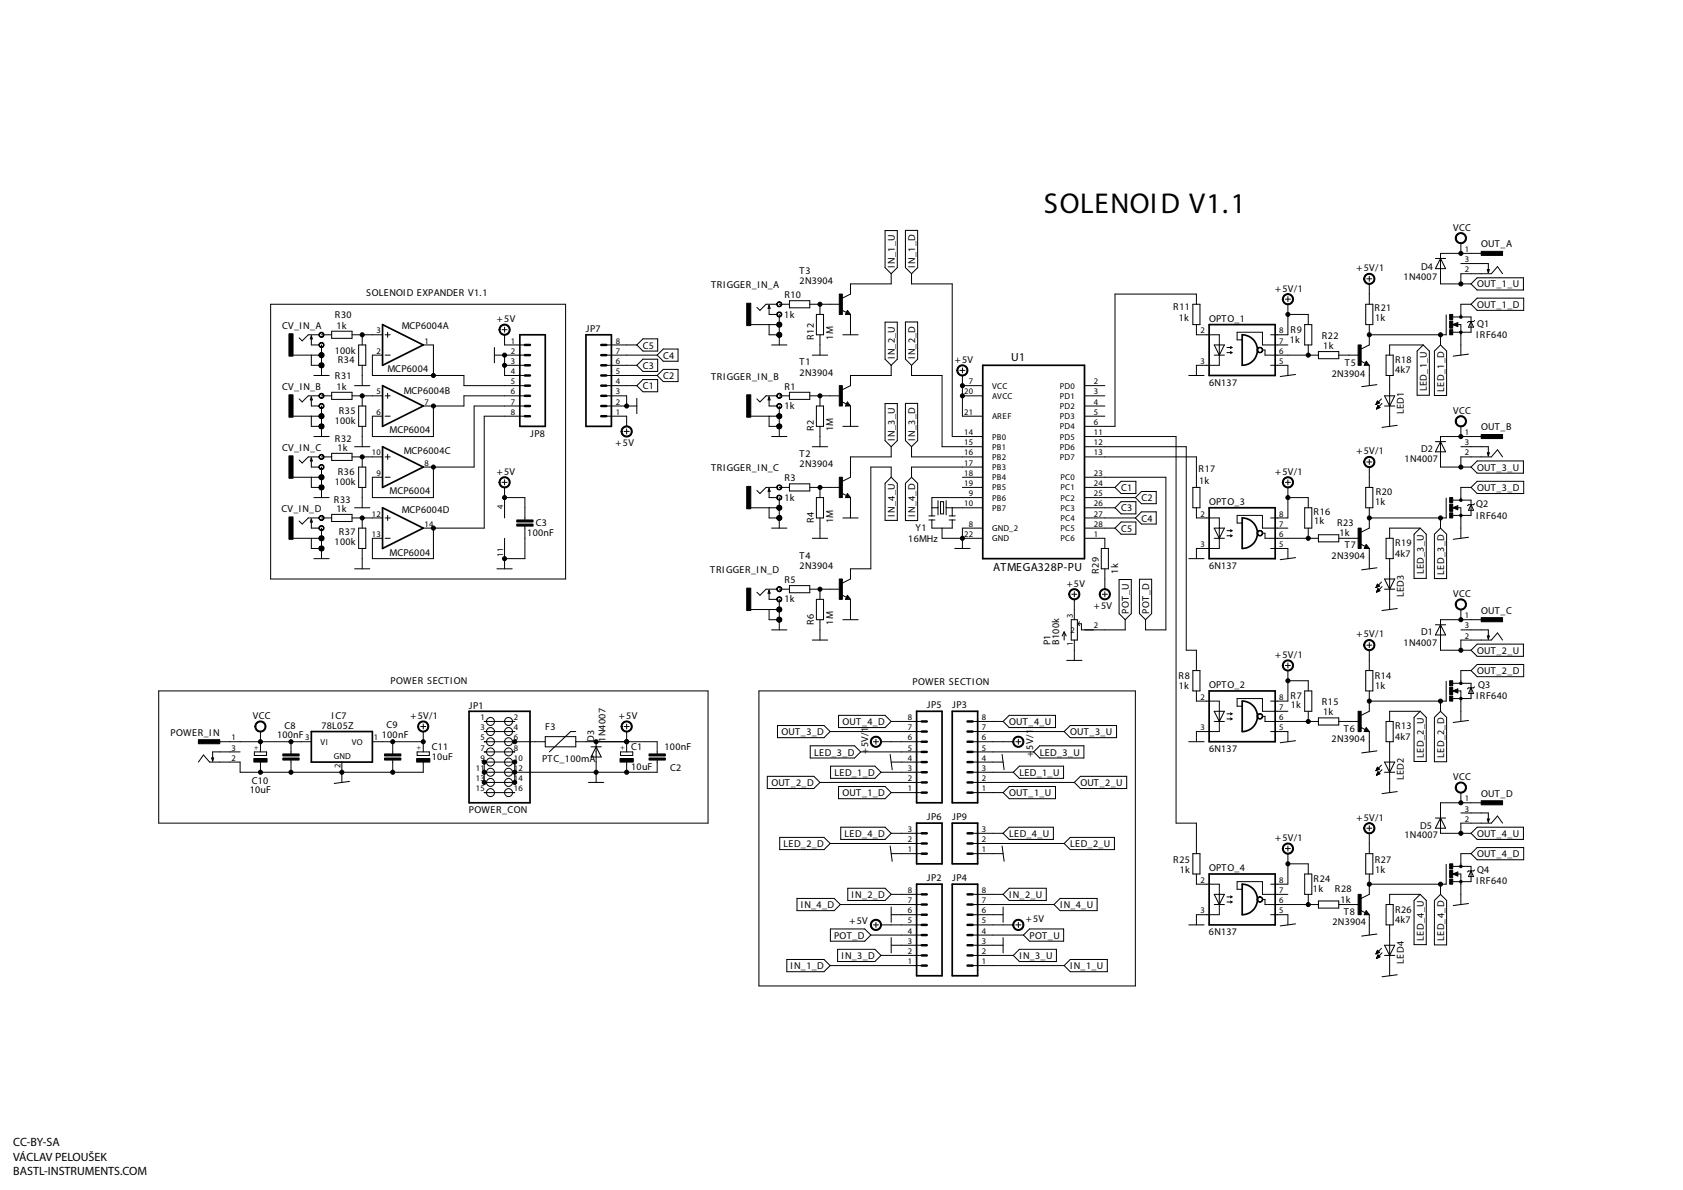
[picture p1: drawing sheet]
<svg xmlns="http://www.w3.org/2000/svg" width="420mm" height="297mm" viewBox="0 0 420 297" stroke-linecap="round" stroke-linejoin="round" font-family="sans-serif">
<defs><g id="words">
<text font-size="7.2" x="260.6" y="53.1">SOLENOID V1.1</text>
<g font-size="3">
<text x="3.3" y="286.2">CC-BY-SA</text>
<text x="3.3" y="289.8">VÁCLAV PELOUŠEK</text>
<text x="3.3" y="293.4">BASTL-INSTRUMENTS.COM</text>
</g>
<g font-size="2.9">
<text x="252.5" y="90">U1</text>
<text x="248" y="142.5">ATMEGA328P-PU</text>
</g>
<g font-size="2.5">
<text x="362.8" y="57.5">VCC</text>
<text x="369.8" y="61.7">OUT_A</text>
<text x="177.5" y="71.9">TRIGGER_IN_A</text>
<text x="199.6" y="70.9">2N3904</text>
<text x="199.6" y="68.3">T3</text>
<text x="223.4" y="66.8" transform="rotate(-90 223.4 66.8)">IN_1_U</text>
<text x="228.5" y="66.8" transform="rotate(-90 228.5 66.8)">IN_1_D</text>
<text x="338.7" y="67.7">+5V/1</text>
<text x="350.4" y="69.8">1N4007</text>
<text x="354.8" y="67.3">D4</text>
<text x="368.8" y="71.8">OUT_1_U</text>
<text x="91.4" y="73.9">SOLENOID EXPANDER V1.1</text>
<text x="195.8" y="74.5">R10</text>
<text x="292.9" y="77.5">R11</text>
<text x="318.4" y="72.8">+5V/1</text>
<text x="343.2" y="77.7">R21</text>
<text x="368.8" y="76.8">OUT_1_D</text>
<text x="70.5" y="82">CV_IN_A</text>
<text x="83.6" y="79.5">R30</text>
<text x="84" y="82">1k</text>
<text x="100.3" y="82.2">MCP6004A</text>
<text x="124.1" y="80.4">+5V</text>
<text x="146.3" y="82.8">JP7</text>
<text x="195.8" y="79.3">1k</text>
<text x="294.3" y="80">1k</text>
<text x="301.8" y="80.4">OPTO_1</text>
<text x="322.2" y="83">R9</text>
<text x="343.3" y="80">1k</text>
<text x="368.8" y="81.5">Q1</text>
<text x="83.6" y="88.4">100k</text>
<text x="160.5" y="87">C5</text>
<text x="165.6" y="89.5">C4</text>
<text x="203.2" y="84.8" transform="rotate(-90 203.2 84.8)">R12</text>
<text x="208" y="84.8" transform="rotate(-90 208 84.8)">1M</text>
<text x="223.4" y="89.7" transform="rotate(-90 223.4 89.7)">IN_2_U</text>
<text x="228.5" y="89.7" transform="rotate(-90 228.5 89.7)">IN_2_D</text>
<text x="322" y="85.6">1k</text>
<text x="330" y="84.6">R22</text>
<text x="330.4" y="87.1">1k</text>
<text x="368.5" y="84.3">IRF640</text>
<text x="83.6" y="94.7">R31</text>
<text x="84.3" y="90.7">R34</text>
<text x="96.8" y="93">MCP6004</text>
<text x="160.5" y="92.1">C3</text>
<text x="165.6" y="94.6">C2</text>
<text x="177.5" y="94.7">TRIGGER_IN_B</text>
<text x="199.6" y="93.7">2N3904</text>
<text x="199.6" y="91.2">T1</text>
<text x="238.4" y="90.6">+5V</text>
<text x="332.5" y="94">2N3904</text>
<text x="335.8" y="91.4">T5</text>
<text x="348.3" y="90.7">R18</text>
<text x="348.3" y="93.2">4k7</text>
<text x="70.5" y="97.3">CV_IN_B</text>
<text x="84" y="97.3">1k</text>
<text x="100.8" y="98.4">MCP6004B</text>
<text x="160.5" y="97.2">C1</text>
<text x="195.8" y="97.3">R1</text>
<text x="301.8" y="96.3">6N137</text>
<text x="356.2" y="97.7" transform="rotate(-90 356.2 97.7)">LED_1_U</text>
<text x="360.5" y="97.7" transform="rotate(-90 360.5 97.7)">LED_1_D</text>
<text x="83.6" y="105.9">100k</text>
<text x="84.6" y="103.4">R35</text>
<text x="195.8" y="102.1">1k</text>
<text x="203.2" y="107.7" transform="rotate(-90 203.2 107.7)">R2</text>
<text x="208" y="107.7" transform="rotate(-90 208 107.7)">1M</text>
<text x="350.5" y="103.4" transform="rotate(-90 350.5 103.4)">LED1</text>
<text x="362.8" y="103.3">VCC</text>
<text x="369.8" y="107.4">OUT_B</text>
<text x="70.5" y="112.5">CV_IN_C</text>
<text x="83.6" y="110.2">R32</text>
<text x="84.3" y="112.5">1k</text>
<text x="97.3" y="108.2">MCP6004</text>
<text x="100.8" y="113.4">MCP6004C</text>
<text x="132.4" y="109">JP8</text>
<text x="153.7" y="111.4">+5V</text>
<text x="223.4" y="110" transform="rotate(-90 223.4 110)">IN_3_U</text>
<text x="228.5" y="110" transform="rotate(-90 228.5 110)">IN_3_D</text>
<text x="338.6" y="113.4">+5V/1</text>
<text x="354.8" y="112.8">D2</text>
<text x="84.3" y="118.6">R36</text>
<text x="124.1" y="118.5">+5V</text>
<text x="177.5" y="117.6">TRIGGER_IN_C</text>
<text x="199.6" y="116.6">2N3904</text>
<text x="199.6" y="114">T2</text>
<text x="299.2" y="117.8">R17</text>
<text x="318.3" y="118.5">+5V/1</text>
<text x="350.7" y="115.3">1N4007</text>
<text x="368.8" y="117.5">OUT_3_U</text>
<text x="83.4" y="125.5">R33</text>
<text x="83.5" y="121.2">100k</text>
<text x="97.3" y="123.2">MCP6004</text>
<text x="195.8" y="125">1k</text>
<text x="195.8" y="120.2">R3</text>
<text x="279.9" y="122.6">C1</text>
<text x="285" y="125.1">C2</text>
<text x="299.4" y="120.9">1k</text>
<text x="343.3" y="126">1k</text>
<text x="343.4" y="123.7">R20</text>
<text x="368.8" y="122.6">OUT_3_D</text>
<text x="70.3" y="127.8">CV_IN_D</text>
<text x="84" y="127.8">1k</text>
<text x="100.3" y="128.1">MCP6004D</text>
<text x="133.8" y="131.2">C3</text>
<text x="203.2" y="130.6" transform="rotate(-90 203.2 130.6)">R4</text>
<text x="208" y="130.6" transform="rotate(-90 208 130.6)">1M</text>
<text x="223.4" y="128.9" transform="rotate(-90 223.4 128.9)">IN_4_U</text>
<text x="228.5" y="129" transform="rotate(-90 228.5 129)">IN_4_D</text>
<text x="279.9" y="127.6">C3</text>
<text x="285" y="130.2">C4</text>
<text x="301.8" y="126.1">OPTO_3</text>
<text x="327.9" y="128.5">R16</text>
<text x="328.1" y="130.8">1k</text>
<text x="333.8" y="131.3">R23</text>
<text x="368.5" y="129.5">IRF640</text>
<text x="368.5" y="126.5">Q2</text>
<text x="83.5" y="136.1">100k</text>
<text x="84.6" y="133.6">R37</text>
<text x="131.6" y="133.7">100nF</text>
<text x="226.8" y="135.4">16MHz</text>
<text x="228.6" y="132.6">Y1</text>
<text x="279.9" y="132.7">C5</text>
<text x="334.4" y="133.9">1k</text>
<text x="335.8" y="136.9">T7</text>
<text x="348.3" y="136.4">R19</text>
<text x="97.3" y="138.7">MCP6004</text>
<text x="177.3" y="143">TRIGGER_IN_D</text>
<text x="199.6" y="142">2N3904</text>
<text x="199.6" y="139.4">T4</text>
<text x="274.3" y="143.3" transform="rotate(-90 274.3 143.3)">R29</text>
<text x="279.1" y="143.3" transform="rotate(-90 279.1 143.3)">1k</text>
<text x="301.8" y="142">6N137</text>
<text x="332.4" y="139.4">2N3904</text>
<text x="348.3" y="138.9">4k7</text>
<text x="355.4" y="143.4" transform="rotate(-90 355.4 143.4)">LED_3_U</text>
<text x="360.5" y="143.4" transform="rotate(-90 360.5 143.4)">LED_3_D</text>
<text x="195.8" y="145.6">R5</text>
<text x="266.3" y="146.4">+5V</text>
<text x="350.5" y="149.1" transform="rotate(-90 350.5 149.1)">LED3</text>
<text x="362.8" y="149">VCC</text>
<text x="195.8" y="150.4">1k</text>
<text x="203.2" y="155.9" transform="rotate(-90 203.2 155.9)">R6</text>
<text x="208" y="155.9" transform="rotate(-90 208 155.9)">1M</text>
<text x="273.1" y="152">+5V</text>
<text x="281.8" y="153.2" transform="rotate(-90 281.8 153.2)">POT_U</text>
<text x="286.9" y="153.2" transform="rotate(-90 286.9 153.2)">POT_D</text>
<text x="369.8" y="153.2">OUT_C</text>
<text x="262.2" y="161" transform="rotate(-90 262.2 161)">P1</text>
<text x="264.4" y="161" transform="rotate(-90 264.4 161)">B100k</text>
<text x="338.7" y="159.1">+5V/1</text>
<text x="350.4" y="161.3">1N4007</text>
<text x="354.8" y="158.5">D1</text>
<text x="318.4" y="164.2">+5V/1</text>
<text x="368.8" y="163.2">OUT_2_U</text>
<text x="97.5" y="170.7">POWER SECTION</text>
<text x="227.8" y="170.9">POWER SECTION</text>
<text x="294.2" y="169.4">R8</text>
<text x="294.3" y="171.9">1k</text>
<text x="301.8" y="171.8">OPTO_2</text>
<text x="343.2" y="169.4">R14</text>
<text x="343.3" y="171.9">1k</text>
<text x="368.8" y="168.3">OUT_2_D</text>
<text x="369" y="171.7">Q3</text>
<text x="63.1" y="179.4">VCC</text>
<text x="82.8" y="179.4">IC7</text>
<text x="102.5" y="179.4">+5V/1</text>
<text x="117.1" y="176.9">JP1</text>
<text x="154.5" y="179.4">+5V</text>
<text x="231.4" y="176.8">JP5</text>
<text x="237.7" y="176.8">JP3</text>
<text x="322.2" y="174.5">R7</text>
<text x="322.2" y="176.8">1k</text>
<text x="330" y="176">R15</text>
<text x="330.3" y="178.6">1k</text>
<text x="368.5" y="174.5">IRF640</text>
<text x="42.6" y="183.6">POWER_IN</text>
<text x="69.2" y="184.3">100nF</text>
<text x="71.1" y="182">C8</text>
<text x="80.3" y="182">78L05Z</text>
<text x="95.3" y="184.3">100nF</text>
<text x="96.4" y="181.7">C9</text>
<text x="136.1" y="182.1">F3</text>
<text x="148.3" y="185.2" transform="rotate(-90 148.3 185.2)">D3</text>
<text x="151.1" y="185.2" transform="rotate(-90 151.1 185.2)">1N4007</text>
<text x="195.1" y="183.5">OUT_3_D</text>
<text x="210.4" y="181">OUT_4_D</text>
<text x="251.9" y="181">OUT_4_U</text>
<text x="267.2" y="183.5">OUT_3_U</text>
<text x="332.4" y="185.2">2N3904</text>
<text x="335.5" y="182.6">T6</text>
<text x="348.3" y="182.1">R13</text>
<text x="348.3" y="184.6">4k7</text>
<text x="107.8" y="189.8">10uF</text>
<text x="107.8" y="187.2">C11</text>
<text x="135.3" y="190.2">PTC_100mA</text>
<text x="157.6" y="187.2">C1</text>
<text x="165.9" y="187.3">100nF</text>
<text x="203.2" y="188.6">LED_3_D</text>
<text x="216.8" y="188.3" transform="rotate(-90 216.8 188.3)">+5V/1</text>
<text x="257.9" y="188.9" transform="rotate(-90 257.9 188.9)">+</text>
<text x="257.9" y="187.1" transform="rotate(-90 257.9 187.1)">5V/1</text>
<text x="259.6" y="188.6">LED_3_U</text>
<text x="301.8" y="187.7">6N137</text>
<text x="355.4" y="189.1" transform="rotate(-90 355.4 189.1)">LED_2_U</text>
<text x="360.5" y="189.2" transform="rotate(-90 360.5 189.2)">LED_2_D</text>
<text x="62.3" y="197.9">10uF</text>
<text x="62.9" y="195.6">C10</text>
<text x="157.6" y="192.3">10uF</text>
<text x="167.3" y="192.4">C2</text>
<text x="192.6" y="196.2">OUT_2_D</text>
<text x="208.3" y="193.7">LED_1_D</text>
<text x="254.5" y="193.7">LED_1_U</text>
<text x="269.7" y="196.2">OUT_2_U</text>
<text x="350.5" y="194.8" transform="rotate(-90 350.5 194.8)">LED2</text>
<text x="362.8" y="194.7">VCC</text>
<text x="117.1" y="202.9">POWER_CON</text>
<text x="210.4" y="198.7">OUT_1_D</text>
<text x="251.9" y="198.7">OUT_1_U</text>
<text x="369.8" y="198.9">OUT_D</text>
<text x="210.9" y="208.9">LED_4_D</text>
<text x="231.4" y="204.7">JP6</text>
<text x="237.7" y="204.7">JP9</text>
<text x="251.9" y="208.9">LED_4_U</text>
<text x="318.3" y="209.9">+5V/1</text>
<text x="338.6" y="204.8">+5V/1</text>
<text x="350.6" y="209.3">1N4007</text>
<text x="354.5" y="207">D5</text>
<text x="368.8" y="208.9">OUT_4_U</text>
<text x="195.6" y="211.4">LED_2_D</text>
<text x="267.2" y="211.4">LED_2_U</text>
<text x="292.9" y="215.4">R25</text>
<text x="343.2" y="215.4">R27</text>
<text x="368.8" y="214">OUT_4_D</text>
<text x="231.4" y="219.9">JP2</text>
<text x="237.7" y="219.9">JP4</text>
<text x="294.5" y="217.9">1k</text>
<text x="301.8" y="217.5">OPTO_4</text>
<text x="327.9" y="220.2">R24</text>
<text x="343.3" y="217.9">1k</text>
<text x="368.5" y="220.7">IRF640</text>
<text x="368.8" y="217.9">Q4</text>
<text x="199.9" y="226.7">IN_4_D</text>
<text x="212.6" y="224.1">IN_2_D</text>
<text x="251.9" y="224.1">IN_2_U</text>
<text x="264.6" y="226.7">IN_4_U</text>
<text x="327.8" y="222.7">1k</text>
<text x="333.3" y="222.7">R28</text>
<text x="334.6" y="225.3">1k</text>
<text x="348.3" y="227.8">R26</text>
<text x="212.1" y="230.7">+5V</text>
<text x="256.1" y="230.2">+5V</text>
<text x="301.8" y="233.4">6N137</text>
<text x="332.7" y="230.9">2N3904</text>
<text x="335.5" y="228.3">T8</text>
<text x="348.3" y="230.4">4k7</text>
<text x="208.2" y="234.3">POT_D</text>
<text x="210.1" y="239.4">IN_3_D</text>
<text x="254.5" y="239.4">IN_3_U</text>
<text x="257" y="234.3">POT_U</text>
<text x="355.4" y="234.8" transform="rotate(-90 355.4 234.8)">LED_4_U</text>
<text x="360.5" y="234.9" transform="rotate(-90 360.5 234.9)">LED_4_D</text>
<text x="197.4" y="241.9">IN_1_D</text>
<text x="267.2" y="241.9">IN_1_U</text>
<text x="350.5" y="240.5" transform="rotate(-90 350.5 240.5)">LED4</text>
</g>
<g font-size="2.1">
<text x="365.7" y="62.9">1</text>
<text x="365.7" y="65.4">3</text>
<text x="365.7" y="68">2</text>
<text x="94" y="83.2">3</text>
<text x="299.7" y="83.2">2</text>
<text x="319.3" y="83.2">8</text>
<text x="94" y="88.3">2</text>
<text x="106" y="85.8">1</text>
<text x="127.6" y="85.8">1</text>
<text x="127.6" y="88.3">2</text>
<text x="153.7" y="88.3">7</text>
<text x="153.7" y="85.8">8</text>
<text x="319.3" y="88.3">6</text>
<text x="319.3" y="85.8">7</text>
<text x="127.6" y="90.8">3</text>
<text x="127.6" y="93.4">4</text>
<text x="127.6" y="95.9">5</text>
<text x="153.7" y="95.9">4</text>
<text x="153.7" y="93.4">5</text>
<text x="153.7" y="90.8">6</text>
<text x="241.8" y="95.9">7</text>
<text x="273.1" y="95.9">2</text>
<text x="299.7" y="90.8">3</text>
<text x="319.3" y="90.8">5</text>
<text x="94" y="98.5">5</text>
<text x="106" y="101">7</text>
<text x="127.6" y="98.5">6</text>
<text x="127.6" y="101">7</text>
<text x="153.7" y="101">2</text>
<text x="153.7" y="98.5">3</text>
<text x="240.7" y="98.5">20</text>
<text x="247.7" y="97">VCC</text>
<text x="247.7" y="99.6">AVCC</text>
<text x="264.6" y="97">PD0</text>
<text x="264.6" y="99.6">PD1</text>
<text x="273.1" y="98.5">3</text>
<text x="273.1" y="101">4</text>
<text x="94" y="103.5">6</text>
<text x="127.6" y="103.5">8</text>
<text x="153.7" y="103.5">1</text>
<text x="240.7" y="103.5">21</text>
<text x="247.7" y="104.7">AREF</text>
<text x="264.6" y="102.1">PD2</text>
<text x="264.6" y="104.7">PD3</text>
<text x="264.6" y="107.2">PD4</text>
<text x="273.1" y="103.5">5</text>
<text x="273.1" y="106.1">6</text>
<text x="92.8" y="113.7">10</text>
<text x="240.7" y="108.6">14</text>
<text x="240.7" y="111.2">15</text>
<text x="240.7" y="113.7">16</text>
<text x="247.7" y="109.7">PB0</text>
<text x="247.7" y="112.3">PB1</text>
<text x="264.6" y="109.7">PD5</text>
<text x="264.6" y="112.3">PD6</text>
<text x="273.1" y="108.6">11</text>
<text x="273.1" y="111.2">12</text>
<text x="273.1" y="113.7">13</text>
<text x="365.7" y="108.6">1</text>
<text x="365.7" y="113.7">2</text>
<text x="365.7" y="111.2">3</text>
<text x="94" y="118.8">9</text>
<text x="106" y="116.2">8</text>
<text x="240.7" y="116.2">17</text>
<text x="240.7" y="118.8">18</text>
<text x="247.7" y="114.8">PB2</text>
<text x="247.7" y="117.3">PB3</text>
<text x="247.7" y="119.9">PB4</text>
<text x="264.6" y="114.8">PD7</text>
<text x="264.8" y="119.9">PC0</text>
<text x="273.1" y="118.8">23</text>
<text x="240.7" y="121.3">19</text>
<text x="241.8" y="123.8">9</text>
<text x="247.7" y="122.4">PB5</text>
<text x="247.7" y="125">PB6</text>
<text x="264.8" y="122.4">PC1</text>
<text x="264.8" y="125">PC2</text>
<text x="273.1" y="121.3">24</text>
<text x="273.1" y="123.9">25</text>
<text x="92.8" y="128.9">12</text>
<text x="106" y="131.5">14</text>
<text x="125.6" y="126.9" transform="rotate(-90 125.6 126.9)">4</text>
<text x="240.7" y="126.4">10</text>
<text x="241.8" y="131.5">8</text>
<text x="247.7" y="127.5">PB7</text>
<text x="264.8" y="127.5">PC3</text>
<text x="264.8" y="130">PC4</text>
<text x="273.1" y="126.4">26</text>
<text x="273.1" y="128.9">27</text>
<text x="273.1" y="131.5">28</text>
<text x="299.7" y="128.9">2</text>
<text x="319.3" y="128.9">8</text>
<text x="319.3" y="131.5">7</text>
<text x="92.8" y="134">13</text>
<text x="240.7" y="134">22</text>
<text x="247.7" y="132.6">GND_2</text>
<text x="247.7" y="135.1">GND</text>
<text x="264.8" y="132.6">PC5</text>
<text x="264.8" y="135.1">PC6</text>
<text x="273.1" y="134">1</text>
<text x="299.7" y="136.5">3</text>
<text x="319.3" y="134">6</text>
<text x="319.3" y="136.5">5</text>
<text x="125.6" y="139" transform="rotate(-90 125.6 139)">11</text>
<text x="267.8" y="154.3" transform="rotate(-90 267.8 154.3)">3</text>
<text x="365.7" y="154.3">1</text>
<text x="267.2" y="158">2</text>
<text x="267.8" y="161.3" transform="rotate(-90 267.8 161.3)">1</text>
<text x="273.1" y="156.9">2</text>
<text x="365.7" y="159.4">2</text>
<text x="365.7" y="156.9">3</text>
<text x="119.9" y="179.7">1</text>
<text x="128.3" y="179.7">2</text>
<text x="226.6" y="179.7">8</text>
<text x="245.1" y="179.7">8</text>
<text x="299.7" y="174.6">2</text>
<text x="319.3" y="179.7">6</text>
<text x="319.3" y="174.6">8</text>
<text x="319.3" y="177.2">7</text>
<text x="57.8" y="184.8">1</text>
<text x="76.2" y="184.8">3</text>
<text x="80.1" y="185.9">VI</text>
<text x="87.8" y="185.9">VO</text>
<text x="93.3" y="184.8">1</text>
<text x="119.9" y="182.3">3</text>
<text x="119.9" y="184.8">5</text>
<text x="128.3" y="182.3">4</text>
<text x="128.3" y="184.8">6</text>
<text x="226.6" y="184.8">6</text>
<text x="226.6" y="182.3">7</text>
<text x="245.1" y="184.8">6</text>
<text x="245.1" y="182.3">7</text>
<text x="299.7" y="182.3">3</text>
<text x="319.3" y="182.3">5</text>
<text x="57.8" y="189.9">2</text>
<text x="57.8" y="187.3">3</text>
<text x="83.3" y="189.5">GND</text>
<text x="85" y="191.8" transform="rotate(-90 85 191.8)">2</text>
<text x="119.9" y="187.3">7</text>
<text x="119.9" y="189.9">9</text>
<text x="128.3" y="187.3">8</text>
<text x="128.3" y="189.9">10</text>
<text x="226.6" y="189.9">4</text>
<text x="226.6" y="187.3">5</text>
<text x="245.1" y="189.9">4</text>
<text x="245.1" y="187.3">5</text>
<text x="118.8" y="192.4">11</text>
<text x="118.8" y="195">13</text>
<text x="118.8" y="197.5">15</text>
<text x="128.3" y="192.4">12</text>
<text x="128.3" y="195">14</text>
<text x="128.3" y="197.5">16</text>
<text x="226.6" y="197.5">1</text>
<text x="226.6" y="195">2</text>
<text x="226.6" y="192.4">3</text>
<text x="245.1" y="197.5">1</text>
<text x="245.1" y="195">2</text>
<text x="245.1" y="192.4">3</text>
<text x="365.7" y="200">1</text>
<text x="365.7" y="202.6">3</text>
<text x="226.6" y="207.7">3</text>
<text x="245.1" y="207.7">3</text>
<text x="365.7" y="205.1">2</text>
<text x="226.6" y="212.7">1</text>
<text x="226.6" y="210.2">2</text>
<text x="245.1" y="212.7">1</text>
<text x="245.1" y="210.2">2</text>
<text x="299.7" y="220.4">2</text>
<text x="319.3" y="220.4">8</text>
<text x="226.6" y="228">6</text>
<text x="226.6" y="225.4">7</text>
<text x="226.6" y="222.9">8</text>
<text x="245.1" y="228">6</text>
<text x="245.1" y="225.4">7</text>
<text x="245.1" y="222.9">8</text>
<text x="299.7" y="228">3</text>
<text x="319.3" y="225.4">6</text>
<text x="319.3" y="228">5</text>
<text x="319.3" y="222.9">7</text>
<text x="226.6" y="233.1">4</text>
<text x="226.6" y="230.5">5</text>
<text x="245.1" y="233.1">4</text>
<text x="245.1" y="230.5">5</text>
<text x="226.6" y="238.1">2</text>
<text x="226.6" y="235.6">3</text>
<text x="245.1" y="238.1">2</text>
<text x="245.1" y="235.6">3</text>
<text x="226.6" y="240.7">1</text>
<text x="245.1" y="240.7">1</text>
</g>
<g font-size="1.8">
<text x="64.4" y="187.3" transform="rotate(-90 64.4 187.3)">+</text>
<text x="105.1" y="187.3" transform="rotate(-90 105.1 187.3)">+</text>
<text x="155.9" y="187.3" transform="rotate(-90 155.9 187.3)">+</text>
</g>
</g></defs>
<!-- layer: Vrstva 1 -->
<g fill="none" stroke="#000" stroke-width=".25">
<path d="M221 57.6h3v9.2l-1.5 1.5-1.5-1.5zM226 57.5h3.1v9.3l-1.5 1.5-1.6-1.5zM363.7 58.5a1.4 1.4 0 0 1 2.2 .2 1.4 1.4 0 0 1-.8 2.1 1.4 1.4 0 0 1-1.8-1.4h.3a1.15 1.15 0 0 1 1.6-1 1.15 1.15 0 0 1 .3 1.9 1.15 1.15 0 0 1-1.9-.6v-.3h-.3zM67.6 75.9h73.6v68.6h-73.6zM192 76.2v2.3h2M192 76.2l.3 .8h-.6zM194 75.9h-2.8l-1.5 1.6-.7-.8M194.1 75.5a.64 .64 0 0 1 1 .1 .64 .64 0 0 1-.4 1 .64 .64 0 0 1-.8-.7h.2a.5 .5 0 0 1 .7-.4 .5 .5 0 0 1 .1 .9 .5 .5 0 0 1-.8-.3l-.2-.2zM194.1 78.1a.64 .64 0 0 1 1 .1 .64 .64 0 0 1-.4 .9 .64 .64 0 0 1-.8-.6h.2a.5 .5 0 0 1 .7-.4 .5 .5 0 0 1 .1 .8 .5 .5 0 0 1-.8-.2l-.2-.2zM194.5 75.9h2.6M194.5 78.5v7.6M197.1 75.1h5.1v1.7h-5.1z"/>
<path d="M202.2 75.9h7.6M203.8 78.5h1.8v5.1h-1.8zM204.7 75.9v2.6M210.1 77.4l1.2 .6M211.6 78l.1 .2h-.4l.3-.5 .5 .7h-.8M211.6 77.5l.7 1h-1.2zM212.3 78.5v5.1M222.5 68.3v2.6h-10.2v2.5l-2 1M227.6 68.3v2.6h10.1v38.1h7.6M297.8 75.9h1.8v5.1h-1.8zM298.7 75.9v-2.5h-20.3v33h-7.7M320.5 73.7a1.4 1.4 0 0 1 2.2 .3 1.4 1.4 0 0 1-.8 2 1.4 1.4 0 0 1-1.8-1.3h.3a1.15 1.15 0 0 1 1.6-1.1 1.15 1.15 0 0 1 .3 1.9 1.15 1.15 0 0 1-1.9-.5v-.3h-.3z"/>
<path d="M320.9 74.7h1.3M321.5 75.9v7.7h-4.3M321.5 74v1.3M321.5 78.5h5.1v2.5M340.8 68.6a1.4 1.4 0 0 1 2.3 .3 1.4 1.4 0 0 1-.9 2.1 1.4 1.4 0 0 1-1.8-1.4h.3a1.15 1.15 0 0 1 1.6-1.1 1.15 1.15 0 0 1 .3 2 1.15 1.15 0 0 1-1.9-.6v-.3h-.3zM341 75.9h1.7v5.1h-1.7zM341.2 69.6h1.3M341.8 69v1.2M341.8 70.9v5M358.4 64.5h2.5M359.6 64.5l1.3 2.6h-2.5zM361 78.6v5h-19.2"/>
<path d="M362.7 79.1h4.5v3.8h-4.5M364.7 65.8h6.9v2.3M364.7 60.7v2.5M367.2 75.9h-2.5v3.2M368.8 69.3h11.5v3.1h-11.5l-1.6-1.5zM368.8 74.4h11.6v3.1h-11.6l-1.6-1.6zM369.8 63.2h-10.2v7.7h7.6M371.3 67.3h.5l-.2 .8zM375.1 68.3l-1.3-1.8-1.5 1.8h-7.6v2.6M73.2 88.6h6.5M77.7 83.8l.3 .8h-.5zM77.7 99.1l.3 .7h-.5z"/>
<path d="M77.7 83.8v2.3h2M77.7 88.6v2.6h1.9M77.7 99.1v2.2h2M78.4 93.7h3.8M79.7 83.6h-2.7l-1.6 1.5-.7-.8M79.7 98.8h-2.7l-1.6 1.5-.7-.7M79.8 83.1a.65 .65 0 0 1 1 .1 .65 .65 0 0 1-.4 1 .65 .65 0 0 1-.8-.6h.2a.5 .5 0 0 1 .6-.5 .5 .5 0 0 1 .2 .8 .5 .5 0 0 1-.8-.1l-.2-.2zM79.8 85.7a.65 .65 0 0 1 1 .1 .65 .65 0 0 1-.4 .9 .65 .65 0 0 1-.8-.6h.2a.5 .5 0 0 1 .6-.5 .5 .5 0 0 1 .2 .8 .5 .5 0 0 1-.8-.1l-.2-.2zM79.8 88.2a.65 .65 0 0 1 1 .1 .65 .65 0 0 1-.4 1 .65 .65 0 0 1-.8-.7h.2a.5 .5 0 0 1 .6-.4 .5 .5 0 0 1 .2 .8 .5 .5 0 0 1-.8-.2l-.2-.2zM79.8 90.8a.65 .65 0 0 1 1 .1 .65 .65 0 0 1-.4 .9 .65 .65 0 0 1-.8-.6h.2a.5 .5 0 0 1 .6-.5 .5 .5 0 0 1 .2 .8 .5 .5 0 0 1-.8-.1l-.2-.2zM79.8 98.4a.65 .65 0 0 1 1 .1 .65 .65 0 0 1-.4 .9 .65 .65 0 0 1-.8-.6h.2a.5 .5 0 0 1 .6-.5 .5 .5 0 0 1 .2 .8 .5 .5 0 0 1-.8-.1l-.2-.2zM80.3 83.6h2.5"/>
<path d="M80.3 98.8h2.5M80.3 86.1v7.6M82.8 97.9h5.1v1.8h-5.1zM82.8 82.7h5.1v1.8h-5.1zM87.9 83.6h7.6M87.9 98.8h7.6M88.5 96.3h3.8M89.5 86.1h1.8v5.1h-1.8zM90.4 83.6v2.5M90.4 91.2v5.1M90.4 98.8v2.5M95.5 88.6h-2.5v5.1h22.8v2.6h15.2"/>
<path d="M96.1 83.6h1.3M96.1 88.6h1.3M96.1 98.8h1.3M96.8 82.9v1.3M96.8 98.2v1.2M105.7 86.1h2.5v7.6M123.4 86.7v3.9M123.4 88.6h7.6M124.9 81.3a1.4 1.4 0 0 1 2.3 .3 1.4 1.4 0 0 1-.9 2.1 1.4 1.4 0 0 1-1.7-1.4h.2a1.15 1.15 0 0 1 1.6-1.1 1.15 1.15 0 0 1 .3 2 1.15 1.15 0 0 1-1.8-.6l-.1-.3h-.2zM125.3 82.3h1.3M126 83.6v2.5h5M126 91.2h5"/>
<path d="M126 88.6v5.1h5M126 81.7v1.2M131 98.8h-15.2v2.5h-10.1M151.4 98.8h5v2.5M151.4 86.1h7.6M151.4 88.6h12.7M151.4 91.2h7.6M151.4 93.7h12.7M151.4 96.3h7.6M159 91.2l1.5-1.5h3.7v3h-3.7zM159 96.3l1.5-1.6h3.7v3.1h-3.7zM159 99.4v3.9"/>
<path d="M160.5 84.6h3.7v3h-3.7l-1.5-1.5zM164.1 88.6l1.5-1.5h3.7v3.1h-3.7zM165.6 92.2h3.7v3h-3.7l-1.5-1.5zM187.4 81h6.6M192 81v2.6h1.9M192 99.1v2.2h2M192 99.1l.3 .7h-.6zM192.6 86.1h3.8M194 98.8h-2.8l-1.5 1.5-.7-.7M194.1 80.6a.64 .64 0 0 1 1 .1 .64 .64 0 0 1-.4 1 .64 .64 0 0 1-.8-.7h.2a.5 .5 0 0 1 .7-.4 .5 .5 0 0 1 .1 .8 .5 .5 0 0 1-.8-.2l-.2-.2zM194.1 83.1a.64 .64 0 0 1 1 .1 .64 .64 0 0 1-.4 1 .64 .64 0 0 1-.8-.6h.2a.5 .5 0 0 1 .7-.4 .5 .5 0 0 1 .1 .8 .5 .5 0 0 1-.8-.2l-.2-.2zM194.1 98.4a.64 .64 0 0 1 1 .1 .64 .64 0 0 1-.4 .9 .64 .64 0 0 1-.8-.6h.2a.5 .5 0 0 1 .7-.4 .5 .5 0 0 1 .1 .8 .5 .5 0 0 1-.8-.2l-.2-.2z"/>
<path d="M194.5 98.8h2.6M197.1 97.9h5.1v1.8h-5.1zM202.2 98.8h7.6M202.8 88.6h3.8M204.7 83.6v5M204.7 98.8v2.5M210.4 83.6h3.8M221 80.4h3v9.3l-1.5 1.5-1.5-1.5zM222.5 91.2v2.5h-10.2v2.6l-2 1M226 80.4h3.1v9.3l-1.5 1.5-1.6-1.5zM227.6 91.2v2.5h7.6v17.8h10.1M239.2 91.5a1.4 1.4 0 0 1 2.3 .2 1.4 1.4 0 0 1-.9 2.1 1.4 1.4 0 0 1-1.7-1.3h.2a1.14 1.14 0 0 1 1.6-1.1 1.14 1.14 0 0 1 .3 1.9 1.14 1.14 0 0 1-1.8-.5l-.1-.3h-.2z"/>
<path d="M239.6 92.5h1.3M240.3 96.3h5M240.3 98.8h5M240.3 93.7v10.2h5M240.3 91.8v1.3M270.7 96.3h5.1M270.7 98.8h5.1M296.8 93.7h3.8M298.7 81v2.6h5.7v7.6h-5.7v2.5M303.1 86.1h2.6l-1.3 2.5zM303.1 88.6h2.6M306.3 86.7h1.3"/>
<path d="M306.3 88h1.3M307.2 86.5l.4 .2M307.2 87.8l.4 .2M307.6 86.7l-.4 .3M307.6 88l-.4 .3M310.1 84.8h-1.3v-1.9h6.4v3.2h6.3M314 86.9a.71 .71 0 0 1 1.1 .1 .71 .71 0 0 1-.4 1.1 .71 .71 0 0 1-.9-.7h.2a.55 .55 0 0 1 .7-.6 .55 .55 0 0 1 .2 .9 .55 .55 0 0 1-.9-.1l-.2-.2zM315.2 87.4h.6v1.2h.6M316.6 88.6h12.5M317.2 91.2h4.3v2.5M323.4 93.5l-3.8 .5M325.7 81h1.8v5.1h-1.8z"/>
<path d="M326.6 86.1v2.5M329.1 87.8h5.1v1.7h-5.1zM334.2 88.6h5.1M339.6 90.1l1.2 .6M341.1 90.7l.1 .2h-.4l.3-.5 .5 .7h-.8M341.1 90.2l.7 1h-1.2zM341.8 81v5.1l-2 1M341.8 91.2v5.1M343.7 96l-3.8 .5M344.9 99.6l-1.4 1.4M345.7 98.8h2.5l-1.3 2.5zM346 88.6h1.8v5.1h-1.8z"/>
<path d="M346.9 93.7v12.7M355.3 86.1l1.5 1.5v11.1h-3v-11.1zM355.3 86.1h-8.4v2.5M359.6 86.1l1.5 1.5v11.1h-3v-11.1zM359.6 83.6v2.5M362.7 81l1.2-.5v1zM363.8 81h.9v7.6M366.6 88.4l-3.8 .5M367.2 80.3l.7 1.4h-1.3zM368.1 80l-.2 .3h-1.3l-.2 .2M73.2 103.9h6.5M73.2 119.1h6.5"/>
<path d="M77.7 114.3l.3 .8h-.5zM77.7 114.3v2.3h2M77.7 119.1v2.6h1.9M77.7 103.9v2.5h1.9M78.4 109h3.8M79.7 114h-2.7l-1.6 1.6-.7-.8M79.8 100.9a.65 .65 0 0 1 1 .1 .65 .65 0 0 1-.4 1 .65 .65 0 0 1-.8-.7h.2a.5 .5 0 0 1 .6-.4 .5 .5 0 0 1 .2 .8 .5 .5 0 0 1-.8-.2l-.2-.2zM79.8 103.5a.65 .65 0 0 1 1 .1 .65 .65 0 0 1-.4 .9 .65 .65 0 0 1-.8-.6h.2a.5 .5 0 0 1 .6-.5 .5 .5 0 0 1 .2 .8 .5 .5 0 0 1-.8-.1l-.2-.2zM79.8 106a.65 .65 0 0 1 1 .1 .65 .65 0 0 1-.4 1 .65 .65 0 0 1-.8-.7h.2a.5 .5 0 0 1 .6-.5 .5 .5 0 0 1 .2 .8 .5 .5 0 0 1-.8-.1l-.2-.2zM79.8 113.6a.65 .65 0 0 1 1 .1 .65 .65 0 0 1-.4 1 .65 .65 0 0 1-.8-.7h.2a.5 .5 0 0 1 .6-.5 .5 .5 0 0 1 .2 .8 .5 .5 0 0 1-.8-.1l-.2-.2zM79.8 116.2a.65 .65 0 0 1 1 .1 .65 .65 0 0 1-.4 .9 .65 .65 0 0 1-.8-.6h.2a.5 .5 0 0 1 .6-.5 .5 .5 0 0 1 .2 .8 .5 .5 0 0 1-.8-.1l-.2-.2zM79.8 118.7a.65 .65 0 0 1 1 .1 .65 .65 0 0 1-.4 1 .65 .65 0 0 1-.8-.7h.2a.5 .5 0 0 1 .6-.5 .5 .5 0 0 1 .2 .8 .5 .5 0 0 1-.8-.1l-.2-.2z"/>
<path d="M80.3 114h2.5M80.3 101.3v7.7M80.3 116.6v7.6M82.8 113.2h5.1v1.7h-5.1zM87.9 114h7.6M88.5 111.5h3.8M89.5 116.6h1.8v5.1h-1.8zM89.5 101.3h1.8v5.1h-1.8zM90.4 106.4v5.1M90.4 114v2.6M96.1 103.9h1.3M96.1 114h1.3"/>
<path d="M96.1 119.1h1.3M96.8 113.4v1.3M108.2 101.3v7.7h-15.2v-5.1h2.5M108.2 116.6v7.6h-15.2v-5.1h2.5M124.9 119.4a1.4 1.4 0 0 1 2.3 .3 1.4 1.4 0 0 1-.9 2.1 1.4 1.4 0 0 1-1.7-1.4h.2a1.15 1.15 0 0 1 1.6-1.1 1.15 1.15 0 0 1 .3 1.9 1.15 1.15 0 0 1-1.8-.5l-.1-.3h-.2zM126 119.8v1.2M131 103.9h-10.1v27.9h-15.2M131 101.3h-12.6v15.3h-12.7M151.4 103.9h5v2.5M151.4 101.3h7.6M155.4 106.7a1.4 1.4 0 0 1 2.2 .3 1.4 1.4 0 0 1-.8 2.1 1.4 1.4 0 0 1-1.8-1.4h.3a1.15 1.15 0 0 1 1.6-1.1 1.15 1.15 0 0 1 .3 2 1.15 1.15 0 0 1-1.9-.6v-.3h-.3zM155.8 107.7h1.3"/>
<path d="M156.4 107.1v1.2M187.4 103.9h6.6M192 103.9v2.5h1.9M192.6 109h3.8M194.1 100.9a.64 .64 0 0 1 1 .1 .64 .64 0 0 1-.4 1 .64 .64 0 0 1-.8-.7h.2a.5 .5 0 0 1 .7-.4 .5 .5 0 0 1 .1 .9 .5 .5 0 0 1-.8-.3l-.2-.2zM194.1 103.5a.64 .64 0 0 1 1 .1 .64 .64 0 0 1-.4 .9 .64 .64 0 0 1-.8-.6h.2a.5 .5 0 0 1 .7-.4 .5 .5 0 0 1 .1 .8 .5 .5 0 0 1-.8-.2l-.2-.2zM194.1 106a.64 .64 0 0 1 1 .1 .64 .64 0 0 1-.4 1 .64 .64 0 0 1-.8-.7h.2a.49 .49 0 0 1 .7-.4 .49 .49 0 0 1 .1 .8 .49 .49 0 0 1-.8-.2l-.2-.2zM194.5 101.3v7.7M202.8 111.5h3.8M203.8 101.3h1.8v5.1h-1.8zM204.7 106.4v5.1M210.1 100.2l1.2 .7"/>
<path d="M210.4 106.4h3.8M211.6 100.8l.1 .3h-.4l.3-.5 .5 .6h-.8M211.6 100.3l.7 1h-1.2zM212.3 101.3v5.1M221 100.7h3v9.3l-1.5 1.5-1.5-1.5zM222.5 119.1l1.5 1.5v9.3h-3v-9.3zM222.5 111.5v2.5h-10.2v5.1l-2 1M222.5 119.1v-2.5h-5.1v25.4h-5.1v2.5l-2 1M226 100.7h3.1v9.3l-1.5 1.5-1.6-1.5zM227.6 111.5v2.5h17.7M240.3 119.1h5M245.3 116.6h-17.7v2.5"/>
<path d="M270.7 109h22.9v96.5h5.1v7.6M270.7 114h28v7.7M270.7 111.5h25.4v50.8h2.6v5.1M270.7 103.9h5.1M270.7 119.1h20.4v38.1h-5.1v-2.5M270.7 101.3h5.1M320.5 119.4a1.4 1.4 0 0 1 2.2 .3 1.4 1.4 0 0 1-.8 2.1 1.4 1.4 0 0 1-1.8-1.4h.3a1.15 1.15 0 0 1 1.6-1.1 1.15 1.15 0 0 1 .3 1.9 1.15 1.15 0 0 1-1.9-.5v-.3h-.3zM321.5 119.8v1.2M340.8 114.4a1.4 1.4 0 0 1 2.2 .2 1.4 1.4 0 0 1-.8 2.1 1.4 1.4 0 0 1-1.8-1.4h.3a1.15 1.15 0 0 1 1.6-1.1 1.15 1.15 0 0 1 .3 1.9 1.15 1.15 0 0 1-1.9-.5v-.3h-.3zM341.2 115.3h1.3M341.8 114.7v1.3M341.8 116.6v5.1"/>
<path d="M343.5 100.9h.1M343.6 100.8h.3M343.6 100.7h.6M343.7 100.5h.7M343.7 102h.2M343.7 100.4h.5M343.7 101.9h.5M343.8 100.3h.3M343.8 101.7h.6M343.8 100.2h.2M343.8 101.6h.6M343.9 101.5h.4"/>
<path d="M343.9 100.1l.5 .5-.9 .4zM343.9 101.4h.3M344 101.3h.1M344 101.2l.5 .5-.9 .4zM345 100.7l-1.4 1.4M345.7 101.3h2.5M348.8 106.2l-3.8 .5M358.4 110.2h2.5M359.6 110.2l1.3 2.6h-2.5zM363.7 104.2a1.4 1.4 0 0 1 2.2 .2 1.4 1.4 0 0 1-.8 2.1 1.4 1.4 0 0 1-1.8-1.3h.3a1.15 1.15 0 0 1 1.6-1.1 1.15 1.15 0 0 1 .3 1.9 1.15 1.15 0 0 1-1.9-.5v-.3h-.3zM364.7 111.5h6.9v2.3M364.7 106.4v2.6"/>
<path d="M368.8 115.1h11.5v3h-11.5l-1.6-1.5zM369.8 109h-10.2v7.6h7.6M371.3 113h.5l-.2 .8zM375.1 114l-1.3-1.7-1.5 1.7h-7.6v2.6M73.2 134.4h6.5M77.7 129.5l.3 .8h-.5zM77.7 129.5v2.3h2M77.7 134.4v2.5h1.9M78.4 124.2h3.8M78.4 139.4h3.8M79.7 129.3h-2.7l-1.6 1.5-.7-.8M79.8 121.2a.65 .65 0 0 1 1 .1 .65 .65 0 0 1-.4 1 .65 .65 0 0 1-.8-.6h.2a.5 .5 0 0 1 .6-.5 .5 .5 0 0 1 .2 .8 .5 .5 0 0 1-.8-.2l-.2-.1z"/>
<path d="M79.8 128.8a.65 .65 0 0 1 1 .1 .65 .65 0 0 1-.4 1 .65 .65 0 0 1-.8-.6h.2a.5 .5 0 0 1 .6-.5 .5 .5 0 0 1 .2 .8 .5 .5 0 0 1-.8-.1l-.2-.2zM79.8 131.4a.65 .65 0 0 1 1 .1 .65 .65 0 0 1-.4 .9 .65 .65 0 0 1-.8-.6h.2a.5 .5 0 0 1 .6-.5 .5 .5 0 0 1 .2 .8 .5 .5 0 0 1-.8-.1l-.2-.2zM79.8 133.9a.65 .65 0 0 1 1 .1 .65 .65 0 0 1-.4 1 .65 .65 0 0 1-.8-.6h.2a.5 .5 0 0 1 .6-.5 .5 .5 0 0 1 .2 .8 .5 .5 0 0 1-.8-.2l-.2-.1zM79.8 136.5a.65 .65 0 0 1 1 .1 .65 .65 0 0 1-.4 .9 .65 .65 0 0 1-.8-.6h.2a.5 .5 0 0 1 .6-.5 .5 .5 0 0 1 .2 .8 .5 .5 0 0 1-.8-.1l-.2-.2zM80.3 129.3h2.5M80.3 131.8v7.6M82.8 128.4h5.1v1.8h-5.1zM87.9 129.3h7.6M88.5 126.7h3.8M89.5 131.8h1.8v5.1h-1.8zM90.4 121.7v5M90.4 129.3v2.5"/>
<path d="M90.4 136.9v5.1M96.1 134.4h1.3M96.1 129.3h1.3M96.8 128.7v1.2M108.2 131.8v7.6h-15.2v-5h2.5M125.3 120.4h1.3M126 124.2h5v5.6M126 121.7v7.6M126 134.4v7.6M131 131.3v8.1h-5M187.4 126.7h6.6M192 121.9l.3 .8h-.6z"/>
<path d="M192 121.9v2.3h2M192 126.7v2.6h1.9M192.6 131.8h3.8M194 121.7h-2.8l-1.5 1.5-.7-.8M194.1 121.2a.64 .64 0 0 1 1 .1 .64 .64 0 0 1-.4 1 .64 .64 0 0 1-.8-.6h.2a.49 .49 0 0 1 .7-.5 .49 .49 0 0 1 .1 .9 .49 .49 0 0 1-.8-.3l-.2-.1zM194.1 123.8a.64 .64 0 0 1 1 .1 .64 .64 0 0 1-.4 .9 .64 .64 0 0 1-.8-.6h.2a.49 .49 0 0 1 .7-.4 .49 .49 0 0 1 .1 .8 .49 .49 0 0 1-.8-.2l-.2-.2zM194.1 126.3a.64 .64 0 0 1 1 .1 .64 .64 0 0 1-.4 1 .64 .64 0 0 1-.8-.7h.2a.49 .49 0 0 1 .7-.4 .49 .49 0 0 1 .1 .8 .49 .49 0 0 1-.8-.2l-.2-.2zM194.1 128.8a.64 .64 0 0 1 1 .1 .64 .64 0 0 1-.4 1 .64 .64 0 0 1-.8-.6h.2a.49 .49 0 0 1 .7-.4 .49 .49 0 0 1 .1 .8 .49 .49 0 0 1-.8-.2l-.2-.2zM194.5 124.2v7.6M194.5 121.7h2.6M197.1 120.8h5.1v1.8h-5.1zM202.2 121.7h7.6"/>
<path d="M202.8 134.4h3.8M203.8 124.2h1.8v5.1h-1.8zM204.7 121.7v2.5M204.7 129.3v5.1M210.1 123.1l1.2 .6M210.4 129.3h3.8M211.6 123.7l.1 .3h-.4l.3-.6 .5 .7h-.8M211.6 123.2l.7 1h-1.2zM212.3 124.2v5.1M226 120.6l1.6-1.5 1.5 1.5v9.3h-3.1zM231.9 128.8h1.5M231.9 129.8h1.5"/>
<path d="M232.6 126.7h1.6M232.6 129.8v2h5.1v-2M234.2 125v3.5M234.8 125.2h.8v3.1h-.8zM235.2 131.8v2.6h10.1M236.2 126.7h9.1M236.2 125v3.5M237 128.8h1.5M237 129.8h1.5M237.7 126.7v2.1M238.4 136.9h3.8M240.3 121.7h5"/>
<path d="M245.3 124.2h-12.7v4.6M245.3 131.8h-5v5.1M270.7 121.7h7.7M270.7 124.2h12.7M270.7 126.7h7.7M270.7 131.8h7.7M270.7 134.4h5.1v2.5M270.7 129.3h12.7M274.9 136.9h1.8v5.1h-1.8zM278.4 121.7l1.5-1.6h3.7v3.1h-3.7zM278.4 126.7l1.5-1.5h3.7v3.1h-3.7zM279.9 130.3h3.7v3h-3.7l-1.5-1.5z"/>
<path d="M285 127.8h3.6v3h-3.6l-1.6-1.5zM285 122.7h3.6v3h-3.6l-1.6-1.5zM296.8 139.4h3.8M297.8 121.7h1.8v5h-1.8zM298.7 126.7v2.6h5.7v7.6h-5.7v2.5M303.1 131.8h2.6l-1.3 2.6zM303.1 134.4h2.6M306.3 132.5h1.3M306.3 133.7h1.3M307.2 132.2l.4 .3M307.2 133.5l.4 .2M307.6 132.5l-.4 .2"/>
<path d="M307.6 133.7l-.4 .3M310.1 130.6h-1.3v-1.9h6.4v3.1h6.3M314 132.6a.71 .71 0 0 1 1.1 .1 .71 .71 0 0 1-.3 1.1 .71 .71 0 0 1-1-.7h.2a.55 .55 0 0 1 .7-.5 .55 .55 0 0 1 .2 .9 .55 .55 0 0 1-.9-.2l-.2-.2zM315.2 133.1h.6v1.3h.6M316.6 134.4h12.5M317.2 136.9h4.3v2.5M320.9 120.4h1.3M321.5 121.7v7.6h-4.3M321.5 124.2h5.1v2.5M323.4 139.2l-3.8 .5M325.7 126.7h1.8v5.1h-1.8zM326.6 131.8v2.6"/>
<path d="M329.1 133.5h5.1v1.8h-5.1zM334.2 134.4h5.1M339.6 135.8l1.2 .6M341 121.7h1.7v5h-1.7zM341.1 136.4l.1 .3h-.4l.3-.6 .5 .7h-.8M341.1 135.9l.7 1h-1.2zM341.8 126.7v5.1l-2 1M341.8 136.9v5.1M346 134.4h1.8v5h-1.8zM346.9 139.4v12.7M354.5 131.8l1.6 1.5v11.1h-3.1v-11.1zM354.5 131.8h-7.6v2.6"/>
<path d="M359.6 131.8l1.5 1.5v11.1h-3v-11.1zM359.6 129.3v2.5M361 124.3v5h-19.2M362.7 126.7l1.2-.5v1.1zM362.7 124.8h4.5v3.9h-4.5M363.8 126.7h.9v7.7M366.6 134.1l-3.8 .5M367.2 121.7h-2.5v3.1M367.2 126l.7 1.4h-1.3zM368.1 125.7l-.2 .3h-1.3l-.2 .2M368.8 120.1h11.6v3.1h-11.6l-1.6-1.5zM88.5 142h3.8"/>
<path d="M124.1 142h3.8M187.4 152.1h6.6M192 147.3v2.3h2M192 152.1v2.6h1.9M192 147.3l.3 .8h-.6zM192.6 157.2h3.8M194 147.1h-2.8l-1.5 1.5-.7-.8M194.1 146.6a.64 .64 0 0 1 1 .1 .64 .64 0 0 1-.4 1 .64 .64 0 0 1-.8-.6h.2a.49 .49 0 0 1 .7-.5 .49 .49 0 0 1 .1 .9 .49 .49 0 0 1-.8-.3l-.2-.1zM194.1 149.2a.64 .64 0 0 1 1 .1 .64 .64 0 0 1-.4 .9 .64 .64 0 0 1-.8-.6h.2a.5 .5 0 0 1 .7-.4 .5 .5 0 0 1 .1 .8 .5 .5 0 0 1-.8-.2l-.2-.2zM194.1 151.7a.64 .64 0 0 1 1 .1 .64 .64 0 0 1-.4 .9 .64 .64 0 0 1-.8-.6h.2a.5 .5 0 0 1 .7-.4 .5 .5 0 0 1 .1 .8 .5 .5 0 0 1-.8-.2l-.2-.2zM194.1 154.2a.64 .64 0 0 1 1 .1 .64 .64 0 0 1-.4 1 .64 .64 0 0 1-.8-.6h.2a.5 .5 0 0 1 .7-.4 .5 .5 0 0 1 .1 .8 .5 .5 0 0 1-.8-.2l-.2-.2zM194.5 149.6v7.6"/>
<path d="M194.5 147.1h2.6M197.1 146.2h5.1v1.8h-5.1zM202.2 147.1h7.6M202.8 159.8h3.8M203.8 149.6h1.8v5.1h-1.8zM204.7 147.1v2.5M204.7 154.7v5.1M210.1 148.5l1.2 .6M210.4 154.7h3.8M211.6 149.1l.1 .3h-.4l.3-.6 .5 .7h-.8M211.6 148.6l.7 1h-1.2zM212.3 149.6v5.1"/>
<path d="M265.7 157.7v2.1M265.7 157.7l-.5 1M265.7 157.7l.5 1M267.2 147.4a1.39 1.39 0 0 1 2.2 .2 1.39 1.39 0 0 1-.8 2.1 1.39 1.39 0 0 1-1.8-1.4h.3a1.14 1.14 0 0 1 1.6-.9 1.14 1.14 0 0 1 .2 1.9 1.14 1.14 0 0 1-1.8-.7v-.3h-.3zM267.4 154.7h1.6v5.1h-1.6zM267.6 148.3h1.2M268.2 147.7v1.3M268.2 149.6v5.1M268.2 159.8v5M269.2 155.7l.3 .5M269.5 155.2l-.3 .5M274.8 147.4a1.39 1.39 0 0 1 2.2 .2 1.39 1.39 0 0 1-.8 2.1 1.39 1.39 0 0 1-1.8-1.4h.3a1.14 1.14 0 0 1 1.7-.9 1.14 1.14 0 0 1 .1 1.9 1.14 1.14 0 0 1-1.8-.7v-.3h-.3z"/>
<path d="M275.2 148.3h1.3M275.8 142v5.1M275.8 147.7v1.3M279.4 144.7h3v8.5l-1.5 1.5-1.5-1.5zM280.9 154.7v2.5h-10.9v-1.5h-.8M284.5 144.6h3v8.6l-1.5 1.5-1.5-1.5zM343.5 146.6h.1M343.6 146.5h.3M343.6 146.4h.6M343.7 146.3h.7M343.7 147.7h.2M343.7 146.2h.5"/>
<path d="M343.7 147.6h.5M343.7 141.7l-3.8 .5M343.8 147.5h.6M343.8 146h.3M343.8 145.9h.2M343.8 147.4h.6M343.9 147.2h.4M343.9 145.8l.5 .5-.9 .4zM343.9 147.1h.3M344 147h.1M344 146.9l.5 .5-.9 .4zM344.9 145.3l-1.4 1.4"/>
<path d="M345 146.4l-1.4 1.4M345.7 144.5h2.5l-1.3 2.6zM345.7 147.1h2.5M348.8 151.9l-3.8 .5M358.4 156h2.5M359.6 156l1.3 2.5h-2.5zM363.7 149.9a1.4 1.4 0 0 1 2.2 .3 1.4 1.4 0 0 1-.8 2 1.4 1.4 0 0 1-1.8-1.3h.3a1.15 1.15 0 0 1 1.6-1.1 1.15 1.15 0 0 1 .3 1.9 1.15 1.15 0 0 1-1.9-.5v-.3h-.3zM364.7 157.2h6.9v2.3M364.7 152.1v2.6M369.8 154.7h-10.2v7.6h7.6M371.3 158.7l.5 .1-.2 .7zM375.1 159.8l-1.3-1.8-1.5 1.8h-7.6v2.5"/>
<path d="M39.6 172.5h137.2v33h-137.2zM189.5 172.5h93.9v73.6h-93.9zM209.3 178.6h11.7l1.5 1.5-1.5 1.5h-11.7zM266.3 164.8h3.8M297.8 167.4h1.8v5.1h-1.8zM298.7 172.5v2.5h5.7v7.6h-5.7v2.5M303.1 177.5h2.6l-1.3 2.6zM306.3 178.2h1.3M306.3 179.5h1.3M307.2 177.9l.4 .3M307.2 179.2l.4 .3M307.6 178.2l-.4 .2"/>
<path d="M307.6 179.5l-.4 .2M310.1 176.3h-1.3v-1.9h6.4v3.1h6.3M314 178.4a.71 .71 0 0 1 1.1 0 .71 .71 0 0 1-.3 1.1 .71 .71 0 0 1-1-.7h.2a.56 .56 0 0 1 .7-.5 .56 .56 0 0 1 .2 .9 .56 .56 0 0 1-.9-.2l-.2-.2zM315.2 178.8h.6v1.3h.6M320.5 165.1a1.4 1.4 0 0 1 2.2 .3 1.4 1.4 0 0 1-.8 2.1 1.4 1.4 0 0 1-1.8-1.4h.3a1.15 1.15 0 0 1 1.6-1.1 1.15 1.15 0 0 1 .3 1.9 1.15 1.15 0 0 1-1.9-.5v-.3h-.3zM320.9 166.1h1.3M321.5 165.5v1.3M321.5 167.4v7.6h-4.3M321.5 169.9h5.1v2.6M325.7 172.5h1.8v5h-1.8zM326.6 177.5v2.6M329.1 179.2h5.1v1.8h-5.1z"/>
<path d="M340.8 160.1a1.4 1.4 0 0 1 2.2 .2 1.4 1.4 0 0 1-.8 2.1 1.4 1.4 0 0 1-1.8-1.4h.3a1.15 1.15 0 0 1 1.6-1 1.15 1.15 0 0 1 .3 1.9 1.15 1.15 0 0 1-1.9-.6v-.3h-.3zM341 167.4h1.7v5.1h-1.7zM341.2 161h1.3M341.8 160.4v1.3M341.8 162.3v5.1M341.8 172.5v5l-2 1.1M354.5 177.5l1.6 1.6v11h-3.1v-11zM354.5 177.5h-7.6v2.6M359.6 177.5l1.5 1.6v11h-3v-11zM359.6 175v2.5M361 170.1v4.9h-19.2M362.7 172.5l1.2-.5v1z"/>
<path d="M362.7 170.6h4.5v3.8h-4.5M363.8 172.5h.9v7.6M366.6 179.8l-3.8 .5M367.2 167.4h-2.5v3.2M367.2 171.7l.7 1.4h-1.3zM368.1 171.5l-.2 .2h-1.3l-.2 .3M368.8 160.8h11.5v3h-11.5l-1.6-1.5zM368.8 165.9h11.6v3h-11.6l-1.6-1.5zM49.5 190.2l1.3-1.8 1.5 1.8h7.6v2.6h45.8v-2.6M52.8 189.2h.5l-.2 .8zM54.9 185.1h22.8M59.9 187.7h-6.8v2.3"/>
<path d="M63.5 187.7h3v.9h-3zM64 180.4a1.4 1.4 0 0 1 2.2 .2 1.4 1.4 0 0 1-.8 2.1 1.4 1.4 0 0 1-1.8-1.3h.3a1.14 1.14 0 0 1 1.7-1 1.14 1.14 0 0 1 .1 1.9 1.14 1.14 0 0 1-1.8-.7v-.2h-.3zM65 182.6v5.1M65 190.2v2.6M72.6 185.1v3.1M72.6 189.7v3.1M85.3 190.2v5.1M87.2 195.1l-3.8 .5M93 185.1h12.7M98 185.1v3.1M98 189.7v3.1M104.1 187.7h3.1v.9h-3.1z"/>
<path d="M104.6 180.4a1.4 1.4 0 0 1 2.2 .2 1.4 1.4 0 0 1-.7 2.1 1.4 1.4 0 0 1-1.8-1.3h.2a1.14 1.14 0 0 1 1.7-1 1.14 1.14 0 0 1 .1 1.9 1.14 1.14 0 0 1-1.8-.7v-.2h-.2zM105 181.4h1.3M105.7 180.7v1.3M105.7 182.6v5.1M120.9 185.1h15.2M120.9 187.7h7.6M120.9 180.1h7.6M120.9 182.6h7.6M120.9 190.2h7.6v5.1h-7.6zM120.9 197.8h7.6M136.1 183.9h7.6v2.5h-7.6zM143.7 182.6h-1.2l-5.4 5.1"/>
<path d="M143.7 185.1h20.4v3.1M146.9 195.3h3.8M147.6 186.4h2.5M148.8 185.1v10.2M148.8 186.4l1.3 2.6h-2.5zM154.9 187.7h3.1v.9h-3.1zM155.4 180.4a1.4 1.4 0 0 1 2.2 .2 1.4 1.4 0 0 1-.8 2.1 1.4 1.4 0 0 1-1.8-1.3h.3a1.15 1.15 0 0 1 1.6-1.1 1.15 1.15 0 0 1 .3 1.9 1.15 1.15 0 0 1-1.9-.6v-.2h-.3zM155.8 181.4h1.3M156.4 180.7v1.3M156.4 182.6v5.1M156.4 190.2v2.6M164.1 189.7v3.1h-43.2"/>
<path d="M191.6 193.8h11.6l1.5 1.5-1.5 1.5h-11.6zM194.1 181.1h11.6l1.5 1.5-1.5 1.5h-11.6zM202.3 186.2h11l1.6 1.5-1.6 1.5h-11zM204.7 195.3h25.4M207.2 182.6h22.9M207.3 191.2h11.1l1.5 1.6-1.5 1.5h-11.1zM209.3 196.3h11.7l1.5 1.5-1.5 1.6h-11.7zM214.9 187.7h15.2M217.7 184.2a1.4 1.4 0 0 1 2.2 .2 1.4 1.4 0 0 1-.9 2.1 1.4 1.4 0 0 1-1.7-1.4h.2a1.15 1.15 0 0 1 1.6-1 1.15 1.15 0 0 1 .3 1.9 1.15 1.15 0 0 1-1.8-.6l-.1-.3h-.2zM218 185.1h1.3M218.7 184.5v1.3M219.9 185.1h10.2"/>
<path d="M219.9 192.8h10.2M222.2 188.3l.5 3.8M222.5 180.1h7.6M222.5 190.2h7.6M222.5 197.8h7.6M242.8 185.1h10.2M242.8 187.7h15.2M242.8 180.1h7.6M242.8 182.6h22.9M242.8 190.2h7.6M242.8 192.8h10.2M242.8 195.3h25.4"/>
<path d="M242.8 197.8h7.6M250.2 188.3l.5 3.8M250.4 180.1l1.5-1.5h11.6v3h-11.6zM251.9 196.3h11.6v3.1h-11.6l-1.5-1.6zM253.2 184.2a1.4 1.4 0 0 1 2.2 .2 1.4 1.4 0 0 1-.8 2.1 1.4 1.4 0 0 1-1.8-1.4h.3a1.14 1.14 0 0 1 1.7-.9 1.14 1.14 0 0 1 .1 1.9 1.14 1.14 0 0 1-1.8-.7v-.3h-.3zM253.6 185.1h1.3M254.2 184.5v1.3M254.5 191.2h11v3.1h-11l-1.5-1.5zM259.6 186.2h11v3h-11l-1.6-1.5zM265.7 182.6l1.5-1.5h11.5v3h-11.5zM269.7 193.8h11.6v3h-11.6l-1.5-1.5zM296.8 185.1h3.8"/>
<path d="M303.1 180.1h2.6M316.6 180.1h12.5M317.2 182.6h4.3v2.5M323.4 184.9l-3.8 .5M334.2 180.1h5.1M339.6 181.5l1.2 .6M341.1 182.1l.1 .3h-.4l.3-.6 .5 .7h-.8M341.1 181.6l.7 1h-1.2zM341.8 182.6v5.1M343.5 192.3h.1M343.6 192.2h.3M343.6 192.1h.6"/>
<path d="M343.7 193.4h.2M343.7 192h.7M343.7 191.9h.5M343.7 193.3h.4M343.7 187.4l-3.8 .5M343.8 191.7h.3M343.8 193.2h.6M343.8 191.6h.2M343.8 193.1h.6M343.9 193h.4M343.9 192.8h.3M344 192.7h.1"/>
<path d="M344 192.6l.5 .5-.9 .4zM344.4 192l-.5-.5-.4 .9M344.4 192l-.9 .4M344.9 191l-1.4 1.4M345 192.1l-1.4 1.4M345.7 190.2h2.5l-1.3 2.6zM345.7 192.8h2.5M346 180.1h1.8v5h-1.8zM346.9 185.1v12.7M348.8 197.6l-3.8 .5M363.7 195.6a1.4 1.4 0 0 1 2.2 .3 1.4 1.4 0 0 1-.8 2 1.4 1.4 0 0 1-1.8-1.3h.3a1.15 1.15 0 0 1 1.6-1.1 1.15 1.15 0 0 1 .3 1.9 1.15 1.15 0 0 1-1.9-.5v-.3h-.3zM364.7 197.8v2.6"/>
<path d="M194.6 209h11.1l1.5 1.5-1.5 1.6h-11.1zM207.2 210.5h22.9M209.9 206.5h11.1l1.5 1.5-1.5 1.5h-11.1zM222.2 211.2l.5 3.8M222.5 213.1h7.6M222.5 208h7.6M242.8 213.1h7.6M242.8 210.5h22.9M242.8 208h7.6M250.2 211.2l.5 3.8M250.4 208l1.5-1.5h11.1v3h-11.1zM267.2 209h11v3.1h-11l-1.5-1.6z"/>
<path d="M297.8 213.1h1.8v5.1h-1.8zM298.7 218.2v2.5h5.7v7.6h-5.7v2.6M320.5 210.9a1.4 1.4 0 0 1 2.2 .2 1.4 1.4 0 0 1-.8 2.1 1.4 1.4 0 0 1-1.8-1.4h.3a1.15 1.15 0 0 1 1.6-1 1.15 1.15 0 0 1 .3 1.9 1.15 1.15 0 0 1-1.9-.6v-.3h-.3zM320.9 211.8h1.3M321.5 211.2v1.2M321.5 213.1v7.6h-4.3M321.5 215.6h5.1v2.6M325.7 218.2h1.8v5h-1.8zM340.8 205.8a1.4 1.4 0 0 1 2.3 .2 1.4 1.4 0 0 1-.9 2.1 1.4 1.4 0 0 1-1.8-1.4h.3a1.15 1.15 0 0 1 1.6-1 1.15 1.15 0 0 1 .3 1.9 1.15 1.15 0 0 1-1.9-.6v-.3h-.3zM341 213.1h1.7v5.1h-1.7zM341.2 206.7h1.3M341.8 206.1v1.3"/>
<path d="M341.8 208v5.1M341.8 218.2v5l-2 1.1M358.4 204.2h2.5M359.6 204.2l1.3 2.5h-2.5zM361 215.8v4.9h-19.2M362.7 218.2l1.2-.5v1zM362.7 216.3h4.5v3.8h-4.5M363.8 218.2h.9v7.6M364.7 202.9h6.9v2.3M367.2 213.1h-2.5v3.2M367.2 217.4l.7 1.4h-1.3zM368.1 217.1l-.2 .3h-1.3l-.2 .3"/>
<path d="M368.8 206.5h11.5v3h-11.5l-1.6-1.5zM368.8 211.6h11.6v3h-11.6l-1.6-1.5zM369.8 200.4h-10.2v7.6h7.6M371.3 204.4h.5l-.2 .8zM375.1 205.5l-1.3-1.8-1.5 1.8h-7.6v2.5M196.4 239.5h9.3l1.5 1.5-1.5 1.5h-9.3zM199 224.3h9.3l1.5 1.5-1.5 1.5h-9.3zM207.3 231.9h8.6l1.5 1.5-1.5 1.5h-8.6zM209.1 237h9.3l1.5 1.5-1.5 1.5h-9.3zM209.8 225.8h20.3M211.6 221.7h9.4l1.5 1.5-1.5 1.6h-9.4zM217.4 233.4h12.7"/>
<path d="M217.7 229.9a1.39 1.39 0 0 1 2.2 .3 1.39 1.39 0 0 1-.9 2 1.39 1.39 0 0 1-1.7-1.3h.2a1.15 1.15 0 0 1 1.7-1.1 1.15 1.15 0 0 1 .2 1.9 1.15 1.15 0 0 1-1.8-.5l-.1-.3h-.2zM218 230.9h1.3M218.7 230.2v1.3M219.9 230.9h10.2M219.9 238.5h10.2M222.5 226.4v3.8M222.5 234v3.8M222.5 235.9h7.6M222.5 228.3h7.6M222.5 223.2h7.6M242.8 238.5h10.2M242.8 235.9h7.6"/>
<path d="M242.8 233.4h12.7M242.8 230.9h10.2M242.8 228.3h7.6M242.8 225.8h20.3M242.8 223.2h7.6M250.4 223.2l1.5-1.5h9.3v3.1h-9.3zM250.4 226.4v3.8M250.4 234v3.8M253.2 229.9a1.39 1.39 0 0 1 2.2 .3 1.39 1.39 0 0 1-.8 2 1.39 1.39 0 0 1-1.8-1.3h.3a1.14 1.14 0 0 1 1.7-1 1.14 1.14 0 0 1 .1 2 1.14 1.14 0 0 1-1.8-.7v-.3h-.3zM253.6 230.9h1.3M254.2 230.2v1.3M254.5 237h9.2v3h-9.2l-1.5-1.5z"/>
<path d="M257 231.9h8.5v3h-8.5l-1.5-1.5zM264.6 224.3h9.3v3h-9.3l-1.5-1.5zM267.2 239.5h9.2v3h-9.2l-1.5-1.5zM296.8 230.9h3.8M303.1 225.8h2.6M303.1 223.2h2.6l-1.3 2.6zM306.3 223.9h1.3M306.3 225.1h1.3M307.2 223.6l.4 .3M307.2 224.9l.4 .2M307.6 223.9l-.4 .2M307.6 225.1l-.4 .3"/>
<path d="M310.1 222h-1.3v-1.9h6.4v3.1h6.3M314 224.1a.71 .71 0 0 1 1.1 0 .71 .71 0 0 1-.4 1.1 .71 .71 0 0 1-.9-.7h.2a.55 .55 0 0 1 .7-.5 .55 .55 0 0 1 .2 .9 .55 .55 0 0 1-.9-.2l-.2-.2zM315.2 224.5h.6v1.3h.6M316.6 225.8h12.5M317.2 228.3h4.3v2.6M323.4 230.6l-3.8 .5M326.6 223.2v2.6M329.1 224.9h5.1v1.8h-5.1zM334.2 225.8h5.1M339.6 227.2l1.2 .6M341.1 227.8l.1 .3h-.4l.3-.5 .5 .6h-.8M341.1 227.3l.7 1h-1.2z"/>
<path d="M341.8 228.3v5.1M343.5 238.1h.1M343.6 237.9h.3M343.6 237.8h.5M343.7 237.7h.7M343.7 239.1h.2M343.7 237.6h.6M343.7 239h.4M343.7 233.2l-3.8 .5M343.8 237.5h.3M343.8 238.9h.6M343.8 237.3h.2"/>
<path d="M343.8 238.8h.6M343.9 237.2l.5 .5M343.9 237.2h.1M343.9 238.7h.4M343.9 237.2l-.4 .9M343.9 238.5h.3M344 238.4h.1M344 238.4l.5 .5-.9 .3zM344.4 237.7l-.9 .4M344.9 236.7l-1.4 1.4M345 237.8l-1.4 1.4M345.7 238.5h2.5"/>
<path d="M345.7 235.9h2.5l-1.3 2.6zM346 225.8h1.8v5.1h-1.8zM346.9 230.9v12.7M353 224.8l1.5-1.6 1.6 1.6v11h-3.1zM354.5 223.2h-7.6v2.6M358.1 224.8l1.5-1.6 1.5 1.6v11.1h-3zM359.6 220.7v2.5M366.6 225.5l-3.8 .5M207.2 241h22.9M242.8 241h22.9M348.8 243.3l-3.8 .5"/>
<circle cx="204.7" cy="75.9" r=".51"/>
<circle cx="321.5" cy="78.5" r=".51"/>
<circle cx="364.7" cy="70.9" r=".51"/>
<circle cx="364.7" cy="63.2" r=".51"/>
<circle cx="364.7" cy="79.1" r=".32"/>
<circle cx="80.3" cy="91.2" r=".51"/>
<circle cx="80.3" cy="88.6" r=".51"/>
<circle cx="90.4" cy="83.6" r=".51"/>
<circle cx="90.4" cy="98.8" r=".51"/>
<circle cx="108.2" cy="93.7" r=".51"/>
<circle cx="126" cy="91.2" r=".51"/>
<circle cx="126" cy="88.6" r=".51"/>
<circle cx="194.5" cy="83.6" r=".51"/>
<circle cx="194.5" cy="81" r=".51"/>
<circle cx="204.7" cy="98.8" r=".51"/>
<circle cx="240.3" cy="96.3" r=".51"/>
<circle cx="240.3" cy="98.8" r=".51"/>
<circle cx="326.6" cy="88.6" r=".51"/>
<circle cx="341.8" cy="83.6" r=".51"/>
<circle cx="359.6" cy="83.6" r=".51"/>
<circle cx="364.7" cy="82.9" r=".32"/>
<circle cx="80.3" cy="103.9" r=".51"/>
<circle cx="80.3" cy="106.4" r=".51"/>
<circle cx="80.3" cy="119.1" r=".51"/>
<circle cx="90.4" cy="114" r=".51"/>
<circle cx="108.2" cy="116.6" r=".51"/>
<circle cx="108.2" cy="101.3" r=".51"/>
<circle cx="156.4" cy="101.3" r=".51"/>
<circle cx="194.5" cy="106.4" r=".51"/>
<circle cx="194.5" cy="103.9" r=".51"/>
<circle cx="364.7" cy="116.6" r=".51"/>
<circle cx="364.7" cy="109" r=".51"/>
<circle cx="80.3" cy="121.7" r=".51"/>
<circle cx="80.3" cy="134.4" r=".51"/>
<circle cx="80.3" cy="136.9" r=".51"/>
<circle cx="90.4" cy="129.3" r=".51"/>
<circle cx="108.2" cy="131.8" r=".51"/>
<circle cx="126" cy="139.4" r=".51"/>
<circle cx="126" cy="124.2" r=".51"/>
<circle cx="194.5" cy="126.7" r=".51"/>
<circle cx="194.5" cy="129.3" r=".51"/>
<circle cx="204.7" cy="121.7" r=".51"/>
<circle cx="240.3" cy="134.4" r=".51"/>
<circle cx="321.5" cy="124.2" r=".51"/>
<circle cx="326.6" cy="134.4" r=".51"/>
<circle cx="341.8" cy="129.3" r=".51"/>
<circle cx="359.6" cy="129.3" r=".51"/>
<circle cx="364.7" cy="128.6" r=".33"/>
<circle cx="364.7" cy="124.8" r=".33"/>
<circle cx="194.5" cy="152.1" r=".51"/>
<circle cx="194.5" cy="154.7" r=".51"/>
<circle cx="204.7" cy="147.1" r=".51"/>
<circle cx="364.7" cy="154.7" r=".51"/>
<circle cx="321.5" cy="169.9" r=".51"/>
<circle cx="341.8" cy="175" r=".51"/>
<circle cx="359.6" cy="175" r=".51"/>
<circle cx="364.7" cy="162.3" r=".51"/>
<circle cx="364.7" cy="174.4" r=".33"/>
<circle cx="364.7" cy="170.6" r=".33"/>
<circle cx="65" cy="185.1" r=".51"/>
<circle cx="65" cy="192.8" r=".51"/>
<circle cx="72.6" cy="185.1" r=".51"/>
<circle cx="72.6" cy="192.8" r=".51"/>
<circle cx="85.3" cy="192.8" r=".51"/>
<circle cx="98" cy="185.1" r=".51"/>
<circle cx="98" cy="192.8" r=".51"/>
<circle cx="105.7" cy="185.1" r=".51"/>
<circle cx="120.9" cy="190.2" r=".51"/>
<circle cx="120.9" cy="195.3" r=".51"/>
<circle cx="120.9" cy="192.8" r=".51"/>
<circle cx="122.4" cy="180.1" r=".99"/>
<circle cx="122.4" cy="197.8" r=".99"/>
<circle cx="122.4" cy="185.1" r=".99"/>
<circle cx="122.4" cy="195.3" r=".99"/>
<circle cx="122.4" cy="182.6" r=".99"/>
<circle cx="122.4" cy="190.2" r=".99"/>
<circle cx="122.4" cy="192.8" r=".99"/>
<circle cx="122.4" cy="187.7" r=".99"/>
<circle cx="127" cy="197.8" r=".99"/>
<circle cx="127" cy="182.6" r=".99"/>
<circle cx="127" cy="187.7" r=".99"/>
<circle cx="127" cy="180.1" r=".99"/>
<circle cx="127" cy="195.3" r=".99"/>
<circle cx="127" cy="190.2" r=".99"/>
<circle cx="127" cy="185.1" r=".99"/>
<circle cx="127" cy="192.8" r=".99"/>
<circle cx="128.5" cy="192.8" r=".51"/>
<circle cx="128.5" cy="190.2" r=".51"/>
<circle cx="128.5" cy="185.1" r=".51"/>
<circle cx="128.5" cy="195.3" r=".51"/>
<circle cx="148.8" cy="185.1" r=".51"/>
<circle cx="148.8" cy="192.8" r=".51"/>
<circle cx="156.4" cy="185.1" r=".51"/>
<circle cx="156.4" cy="192.8" r=".51"/>
<circle cx="326.6" cy="180.1" r=".51"/>
<circle cx="321.5" cy="215.6" r=".51"/>
<circle cx="364.7" cy="208" r=".51"/>
<circle cx="364.7" cy="200.4" r=".51"/>
<circle cx="364.7" cy="216.3" r=".32"/>
<circle cx="326.6" cy="225.8" r=".51"/>
<circle cx="341.8" cy="220.7" r=".51"/>
<circle cx="359.6" cy="220.7" r=".51"/>
<circle cx="364.7" cy="220.1" r=".32"/>
</g>
<g fill="none" stroke="#000" stroke-width=".42">
<path d="M95.5 81l10.2 5.1-10.2 5.1zM95.5 96.3l10.2 5-10.2 5.1zM129.8 83.6h6.3v22.8h-6.3zM146.3 83.6h6.3v22.8h-6.3zM245.3 91.2h25.4v48.2h-25.4zM301.9 81h16.4v12.7h-16.4zM310.1 83.6a3.8 3.8 0 0 1 3.8 3.8 3.8 3.8 0 0 1-3.8 3.8zM95.5 111.5l10.2 5.1-10.2 5.1zM95.5 126.7l10.2 5.1-10.2 5.1zM301.9 126.7h16.4v12.7h-16.4zM310.1 129.3a3.8 3.8 0 0 1 3.8 3.8 3.8 3.8 0 0 1-3.8 3.8zM117.1 177.5h15.2v22.9h-15.2z"/>
<path d="M228.8 177.5h6.4v22.9h-6.4zM237.7 177.5h6.4v22.9h-6.4zM301.9 172.5h16.4v12.6h-16.4zM310.1 175a3.8 3.8 0 0 1 3.8 3.8 3.8 3.8 0 0 1-3.8 3.8zM77.7 182.6h15.3v7.6h-15.3zM228.8 205.5h6.4v10.1h-6.4zM237.7 205.5h6.4v10.1h-6.4zM301.9 218.2h16.4v12.7h-16.4zM228.8 220.7h6.4v22.9h-6.4zM237.7 220.7h6.4v22.9h-6.4zM310.1 220.7a3.8 3.8 0 0 1 3.8 3.8 3.8 3.8 0 0 1-3.8 3.8z"/>
</g>
<g fill="#000" stroke="#000" stroke-width=".25">
<path d="M186.4 75.7h1v5.6h-1zM209.5 73.4h.8v5.1h-.8zM361.9 78.5h.8v1.3h-.8zM369.8 62.7h5.3v1.1h-5.3zM72.1 83.3h1.1v5.6h-1.1zM72.1 98.6h1.1v5.5h-1.1zM186.4 98.6h1v5.5h-1zM209.5 96.3h.8v5h-.8zM339 86.1h.8v5.1h-.8zM361.9 82.3h.8v1.3h-.8zM361.9 80.1h.8v1.8h-.8zM72.1 113.8h1.1v5.6h-1.1z"/>
<path d="M209.5 119.1h.8v5.1h-.8zM369.8 108.5h5.3v1h-5.3zM72.1 129h1.1v5.6h-1.1zM129 129.8h4.1v.5h-4.1zM129 130.8h4.1v.5h-4.1zM186.4 121.4h1v5.6h-1zM339 131.8h.8v5.1h-.8zM361.9 128h.8v1.3h-.8zM361.9 124.2h.8v1.3h-.8zM361.9 125.9h.8v1.7h-.8zM186.4 146.8h1v5.6h-1zM209.5 144.5h.8v5.1h-.8z"/>
<path d="M369.8 154.2h5.3v1h-5.3zM339 177.5h.8v5.1h-.8zM361.9 173.7h.8v1.3h-.8zM361.9 169.9h.8v1.3h-.8zM361.9 171.6h.8v1.8h-.8zM49.5 184.6h5.4v1.1h-5.4zM63.4 189.3h3.3v.9h-3.3zM70.6 188.2h4.1v.5h-4.1zM70.6 189.2h4.1v.5h-4.1zM96 188.2h4.1v.5h-4.1zM96 189.2h4.1v.5h-4.1zM104 189.3h3.3v.9h-3.3z"/>
<path d="M154.8 189.3h3.3v.9h-3.3zM162 188.2h4.1v.5h-4.1zM162 189.2h4.1v.5h-4.1zM369.8 199.9h5.3v1h-5.3zM361.9 219.4h.8v1.3h-.8zM361.9 215.6h.8v1.3h-.8zM361.9 217.3h.8v1.8h-.8zM339 223.2h.8v5.1h-.8z"/>
</g>
<g fill="none" stroke="#000" stroke-width=".61">
<path d="M131 98.8h1.3M131 93.7h1.3M131 96.3h1.3M131 91.2h1.3M131 88.6h1.3M131 86.1h1.3M150.1 98.8h1.3M150.1 93.7h1.3M150.1 96.3h1.3M150.1 91.2h1.3M150.1 88.6h1.3M150.1 86.1h1.3"/>
<path d="M131 101.3h1.3M131 103.9h1.3M150.1 101.3h1.3M150.1 103.9h1.3M230.1 192.8h1.3M230.1 195.3h1.3M230.1 197.8h1.3M230.1 187.7h1.3M230.1 190.2h1.3M230.1 185.1h1.3M230.1 182.6h1.3M230.1 180.1h1.3"/>
<path d="M241.5 192.8h1.3M241.5 195.3h1.3M241.5 197.8h1.3M241.5 187.7h1.3M241.5 190.2h1.3M241.5 185.1h1.3M241.5 182.6h1.3M241.5 180.1h1.3M230.1 208h1.3M230.1 210.5h1.3M230.1 213.1h1.3M241.5 208h1.3"/>
<path d="M241.5 210.5h1.3M241.5 213.1h1.3M230.1 235.9h1.3M230.1 238.5h1.3M230.1 230.9h1.3M230.1 233.4h1.3M230.1 228.3h1.3M230.1 225.8h1.3M230.1 223.2h1.3M241.5 235.9h1.3M241.5 238.5h1.3M241.5 230.9h1.3"/>
<path d="M241.5 233.4h1.3M241.5 228.3h1.3M241.5 225.8h1.3M241.5 223.2h1.3M230.1 241h1.3M241.5 241h1.3"/>
</g>
<g fill="#000">
<path d="M363.7 58.5a1.4 1.4 0 0 1 2.2 .2 1.4 1.4 0 0 1-.8 2.1 1.4 1.4 0 0 1-1.8-1.4h.3a1.15 1.15 0 0 1 1.6-1 1.15 1.15 0 0 1 .3 1.9 1.15 1.15 0 0 1-1.9-.6v-.3h-.3z" fill-rule="evenodd"/>
<path d="M194.1 75.5a.64 .64 0 0 1 1 .1 .64 .64 0 0 1-.4 1 .64 .64 0 0 1-.8-.7h.2a.5 .5 0 0 1 .7-.4 .5 .5 0 0 1 .1 .9 .5 .5 0 0 1-.8-.3l-.2-.2z" fill-rule="evenodd"/>
<path d="M194.1 78.1a.64 .64 0 0 1 1 .1 .64 .64 0 0 1-.4 .9 .64 .64 0 0 1-.8-.6h.2a.5 .5 0 0 1 .7-.4 .5 .5 0 0 1 .1 .8 .5 .5 0 0 1-.8-.2l-.2-.2z" fill-rule="evenodd"/>
<path d="M320.5 73.7a1.4 1.4 0 0 1 2.2 .3 1.4 1.4 0 0 1-.8 2 1.4 1.4 0 0 1-1.8-1.3h.3a1.15 1.15 0 0 1 1.6-1.1 1.15 1.15 0 0 1 .3 1.9 1.15 1.15 0 0 1-1.9-.5v-.3h-.3z" fill-rule="evenodd"/>
<path d="M340.8 68.6a1.4 1.4 0 0 1 2.3 .3 1.4 1.4 0 0 1-.9 2.1 1.4 1.4 0 0 1-1.8-1.4h.3a1.15 1.15 0 0 1 1.6-1.1 1.15 1.15 0 0 1 .3 2 1.15 1.15 0 0 1-1.9-.6v-.3h-.3z" fill-rule="evenodd"/>
<path d="M79.8 83.1a.65 .65 0 0 1 1 .1 .65 .65 0 0 1-.4 1 .65 .65 0 0 1-.8-.6h.2a.5 .5 0 0 1 .6-.5 .5 .5 0 0 1 .2 .8 .5 .5 0 0 1-.8-.1l-.2-.2z" fill-rule="evenodd"/>
<path d="M79.8 85.7a.65 .65 0 0 1 1 .1 .65 .65 0 0 1-.4 .9 .65 .65 0 0 1-.8-.6h.2a.5 .5 0 0 1 .6-.5 .5 .5 0 0 1 .2 .8 .5 .5 0 0 1-.8-.1l-.2-.2z" fill-rule="evenodd"/>
<path d="M79.8 88.2a.65 .65 0 0 1 1 .1 .65 .65 0 0 1-.4 1 .65 .65 0 0 1-.8-.7h.2a.5 .5 0 0 1 .6-.4 .5 .5 0 0 1 .2 .8 .5 .5 0 0 1-.8-.2l-.2-.2z" fill-rule="evenodd"/>
<path d="M79.8 90.8a.65 .65 0 0 1 1 .1 .65 .65 0 0 1-.4 .9 .65 .65 0 0 1-.8-.6h.2a.5 .5 0 0 1 .6-.5 .5 .5 0 0 1 .2 .8 .5 .5 0 0 1-.8-.1l-.2-.2z" fill-rule="evenodd"/>
<path d="M79.8 98.4a.65 .65 0 0 1 1 .1 .65 .65 0 0 1-.4 .9 .65 .65 0 0 1-.8-.6h.2a.5 .5 0 0 1 .6-.5 .5 .5 0 0 1 .2 .8 .5 .5 0 0 1-.8-.1l-.2-.2z" fill-rule="evenodd"/>
<path d="M124.9 81.3a1.4 1.4 0 0 1 2.3 .3 1.4 1.4 0 0 1-.9 2.1 1.4 1.4 0 0 1-1.7-1.4h.2a1.15 1.15 0 0 1 1.6-1.1 1.15 1.15 0 0 1 .3 2 1.15 1.15 0 0 1-1.8-.6l-.1-.3h-.2z" fill-rule="evenodd"/>
<path d="M194.1 80.6a.64 .64 0 0 1 1 .1 .64 .64 0 0 1-.4 1 .64 .64 0 0 1-.8-.7h.2a.5 .5 0 0 1 .7-.4 .5 .5 0 0 1 .1 .8 .5 .5 0 0 1-.8-.2l-.2-.2z" fill-rule="evenodd"/>
<path d="M194.1 83.1a.64 .64 0 0 1 1 .1 .64 .64 0 0 1-.4 1 .64 .64 0 0 1-.8-.6h.2a.5 .5 0 0 1 .7-.4 .5 .5 0 0 1 .1 .8 .5 .5 0 0 1-.8-.2l-.2-.2z" fill-rule="evenodd"/>
<path d="M194.1 98.4a.64 .64 0 0 1 1 .1 .64 .64 0 0 1-.4 .9 .64 .64 0 0 1-.8-.6h.2a.5 .5 0 0 1 .7-.4 .5 .5 0 0 1 .1 .8 .5 .5 0 0 1-.8-.2l-.2-.2z" fill-rule="evenodd"/>
<path d="M239.2 91.5a1.4 1.4 0 0 1 2.3 .2 1.4 1.4 0 0 1-.9 2.1 1.4 1.4 0 0 1-1.7-1.3h.2a1.14 1.14 0 0 1 1.6-1.1 1.14 1.14 0 0 1 .3 1.9 1.14 1.14 0 0 1-1.8-.5l-.1-.3h-.2z" fill-rule="evenodd"/>
<path d="M314 86.9a.71 .71 0 0 1 1.1 .1 .71 .71 0 0 1-.4 1.1 .71 .71 0 0 1-.9-.7h.2a.55 .55 0 0 1 .7-.6 .55 .55 0 0 1 .2 .9 .55 .55 0 0 1-.9-.1l-.2-.2z" fill-rule="evenodd"/>
<path d="M79.8 100.9a.65 .65 0 0 1 1 .1 .65 .65 0 0 1-.4 1 .65 .65 0 0 1-.8-.7h.2a.5 .5 0 0 1 .6-.4 .5 .5 0 0 1 .2 .8 .5 .5 0 0 1-.8-.2l-.2-.2z" fill-rule="evenodd"/>
<path d="M79.8 103.5a.65 .65 0 0 1 1 .1 .65 .65 0 0 1-.4 .9 .65 .65 0 0 1-.8-.6h.2a.5 .5 0 0 1 .6-.5 .5 .5 0 0 1 .2 .8 .5 .5 0 0 1-.8-.1l-.2-.2z" fill-rule="evenodd"/>
<path d="M79.8 106a.65 .65 0 0 1 1 .1 .65 .65 0 0 1-.4 1 .65 .65 0 0 1-.8-.7h.2a.5 .5 0 0 1 .6-.5 .5 .5 0 0 1 .2 .8 .5 .5 0 0 1-.8-.1l-.2-.2z" fill-rule="evenodd"/>
<path d="M79.8 113.6a.65 .65 0 0 1 1 .1 .65 .65 0 0 1-.4 1 .65 .65 0 0 1-.8-.7h.2a.5 .5 0 0 1 .6-.5 .5 .5 0 0 1 .2 .8 .5 .5 0 0 1-.8-.1l-.2-.2z" fill-rule="evenodd"/>
<path d="M79.8 116.2a.65 .65 0 0 1 1 .1 .65 .65 0 0 1-.4 .9 .65 .65 0 0 1-.8-.6h.2a.5 .5 0 0 1 .6-.5 .5 .5 0 0 1 .2 .8 .5 .5 0 0 1-.8-.1l-.2-.2z" fill-rule="evenodd"/>
<path d="M79.8 118.7a.65 .65 0 0 1 1 .1 .65 .65 0 0 1-.4 1 .65 .65 0 0 1-.8-.7h.2a.5 .5 0 0 1 .6-.5 .5 .5 0 0 1 .2 .8 .5 .5 0 0 1-.8-.1l-.2-.2z" fill-rule="evenodd"/>
<path d="M155.4 106.7a1.4 1.4 0 0 1 2.2 .3 1.4 1.4 0 0 1-.8 2.1 1.4 1.4 0 0 1-1.8-1.4h.3a1.15 1.15 0 0 1 1.6-1.1 1.15 1.15 0 0 1 .3 2 1.15 1.15 0 0 1-1.9-.6v-.3h-.3z" fill-rule="evenodd"/>
<path d="M194.1 100.9a.64 .64 0 0 1 1 .1 .64 .64 0 0 1-.4 1 .64 .64 0 0 1-.8-.7h.2a.5 .5 0 0 1 .7-.4 .5 .5 0 0 1 .1 .9 .5 .5 0 0 1-.8-.3l-.2-.2z" fill-rule="evenodd"/>
<path d="M194.1 103.5a.64 .64 0 0 1 1 .1 .64 .64 0 0 1-.4 .9 .64 .64 0 0 1-.8-.6h.2a.5 .5 0 0 1 .7-.4 .5 .5 0 0 1 .1 .8 .5 .5 0 0 1-.8-.2l-.2-.2z" fill-rule="evenodd"/>
<path d="M194.1 106a.64 .64 0 0 1 1 .1 .64 .64 0 0 1-.4 1 .64 .64 0 0 1-.8-.7h.2a.49 .49 0 0 1 .7-.4 .49 .49 0 0 1 .1 .8 .49 .49 0 0 1-.8-.2l-.2-.2z" fill-rule="evenodd"/>
<path d="M340.8 114.4a1.4 1.4 0 0 1 2.2 .2 1.4 1.4 0 0 1-.8 2.1 1.4 1.4 0 0 1-1.8-1.4h.3a1.15 1.15 0 0 1 1.6-1.1 1.15 1.15 0 0 1 .3 1.9 1.15 1.15 0 0 1-1.9-.5v-.3h-.3z" fill-rule="evenodd"/>
<path d="M363.7 104.2a1.4 1.4 0 0 1 2.2 .2 1.4 1.4 0 0 1-.8 2.1 1.4 1.4 0 0 1-1.8-1.3h.3a1.15 1.15 0 0 1 1.6-1.1 1.15 1.15 0 0 1 .3 1.9 1.15 1.15 0 0 1-1.9-.5v-.3h-.3z" fill-rule="evenodd"/>
<path d="M79.8 121.2a.65 .65 0 0 1 1 .1 .65 .65 0 0 1-.4 1 .65 .65 0 0 1-.8-.6h.2a.5 .5 0 0 1 .6-.5 .5 .5 0 0 1 .2 .8 .5 .5 0 0 1-.8-.2l-.2-.1z" fill-rule="evenodd"/>
<path d="M79.8 128.8a.65 .65 0 0 1 1 .1 .65 .65 0 0 1-.4 1 .65 .65 0 0 1-.8-.6h.2a.5 .5 0 0 1 .6-.5 .5 .5 0 0 1 .2 .8 .5 .5 0 0 1-.8-.1l-.2-.2z" fill-rule="evenodd"/>
<path d="M79.8 131.4a.65 .65 0 0 1 1 .1 .65 .65 0 0 1-.4 .9 .65 .65 0 0 1-.8-.6h.2a.5 .5 0 0 1 .6-.5 .5 .5 0 0 1 .2 .8 .5 .5 0 0 1-.8-.1l-.2-.2z" fill-rule="evenodd"/>
<path d="M79.8 133.9a.65 .65 0 0 1 1 .1 .65 .65 0 0 1-.4 1 .65 .65 0 0 1-.8-.6h.2a.5 .5 0 0 1 .6-.5 .5 .5 0 0 1 .2 .8 .5 .5 0 0 1-.8-.2l-.2-.1z" fill-rule="evenodd"/>
<path d="M79.8 136.5a.65 .65 0 0 1 1 .1 .65 .65 0 0 1-.4 .9 .65 .65 0 0 1-.8-.6h.2a.5 .5 0 0 1 .6-.5 .5 .5 0 0 1 .2 .8 .5 .5 0 0 1-.8-.1l-.2-.2z" fill-rule="evenodd"/>
<path d="M124.9 119.4a1.4 1.4 0 0 1 2.3 .3 1.4 1.4 0 0 1-.9 2.1 1.4 1.4 0 0 1-1.7-1.4h.2a1.15 1.15 0 0 1 1.6-1.1 1.15 1.15 0 0 1 .3 1.9 1.15 1.15 0 0 1-1.8-.5l-.1-.3h-.2z" fill-rule="evenodd"/>
<path d="M194.1 121.2a.64 .64 0 0 1 1 .1 .64 .64 0 0 1-.4 1 .64 .64 0 0 1-.8-.6h.2a.49 .49 0 0 1 .7-.5 .49 .49 0 0 1 .1 .9 .49 .49 0 0 1-.8-.3l-.2-.1z" fill-rule="evenodd"/>
<path d="M194.1 123.8a.64 .64 0 0 1 1 .1 .64 .64 0 0 1-.4 .9 .64 .64 0 0 1-.8-.6h.2a.49 .49 0 0 1 .7-.4 .49 .49 0 0 1 .1 .8 .49 .49 0 0 1-.8-.2l-.2-.2z" fill-rule="evenodd"/>
<path d="M194.1 126.3a.64 .64 0 0 1 1 .1 .64 .64 0 0 1-.4 1 .64 .64 0 0 1-.8-.7h.2a.49 .49 0 0 1 .7-.4 .49 .49 0 0 1 .1 .8 .49 .49 0 0 1-.8-.2l-.2-.2z" fill-rule="evenodd"/>
<path d="M194.1 128.8a.64 .64 0 0 1 1 .1 .64 .64 0 0 1-.4 1 .64 .64 0 0 1-.8-.6h.2a.49 .49 0 0 1 .7-.4 .49 .49 0 0 1 .1 .8 .49 .49 0 0 1-.8-.2l-.2-.2z" fill-rule="evenodd"/>
<path d="M314 132.6a.71 .71 0 0 1 1.1 .1 .71 .71 0 0 1-.3 1.1 .71 .71 0 0 1-1-.7h.2a.55 .55 0 0 1 .7-.5 .55 .55 0 0 1 .2 .9 .55 .55 0 0 1-.9-.2l-.2-.2z" fill-rule="evenodd"/>
<path d="M320.5 119.4a1.4 1.4 0 0 1 2.2 .3 1.4 1.4 0 0 1-.8 2.1 1.4 1.4 0 0 1-1.8-1.4h.3a1.15 1.15 0 0 1 1.6-1.1 1.15 1.15 0 0 1 .3 1.9 1.15 1.15 0 0 1-1.9-.5v-.3h-.3z" fill-rule="evenodd"/>
<path d="M194.1 146.6a.64 .64 0 0 1 1 .1 .64 .64 0 0 1-.4 1 .64 .64 0 0 1-.8-.6h.2a.49 .49 0 0 1 .7-.5 .49 .49 0 0 1 .1 .9 .49 .49 0 0 1-.8-.3l-.2-.1z" fill-rule="evenodd"/>
<path d="M194.1 149.2a.64 .64 0 0 1 1 .1 .64 .64 0 0 1-.4 .9 .64 .64 0 0 1-.8-.6h.2a.5 .5 0 0 1 .7-.4 .5 .5 0 0 1 .1 .8 .5 .5 0 0 1-.8-.2l-.2-.2z" fill-rule="evenodd"/>
<path d="M194.1 151.7a.64 .64 0 0 1 1 .1 .64 .64 0 0 1-.4 .9 .64 .64 0 0 1-.8-.6h.2a.5 .5 0 0 1 .7-.4 .5 .5 0 0 1 .1 .8 .5 .5 0 0 1-.8-.2l-.2-.2z" fill-rule="evenodd"/>
<path d="M194.1 154.2a.64 .64 0 0 1 1 .1 .64 .64 0 0 1-.4 1 .64 .64 0 0 1-.8-.6h.2a.5 .5 0 0 1 .7-.4 .5 .5 0 0 1 .1 .8 .5 .5 0 0 1-.8-.2l-.2-.2z" fill-rule="evenodd"/>
<path d="M267.2 147.4a1.39 1.39 0 0 1 2.2 .2 1.39 1.39 0 0 1-.8 2.1 1.39 1.39 0 0 1-1.8-1.4h.3a1.14 1.14 0 0 1 1.6-.9 1.14 1.14 0 0 1 .2 1.9 1.14 1.14 0 0 1-1.8-.7v-.3h-.3z" fill-rule="evenodd"/>
<path d="M274.8 147.4a1.39 1.39 0 0 1 2.2 .2 1.39 1.39 0 0 1-.8 2.1 1.39 1.39 0 0 1-1.8-1.4h.3a1.14 1.14 0 0 1 1.7-.9 1.14 1.14 0 0 1 .1 1.9 1.14 1.14 0 0 1-1.8-.7v-.3h-.3z" fill-rule="evenodd"/>
<path d="M363.7 149.9a1.4 1.4 0 0 1 2.2 .3 1.4 1.4 0 0 1-.8 2 1.4 1.4 0 0 1-1.8-1.3h.3a1.15 1.15 0 0 1 1.6-1.1 1.15 1.15 0 0 1 .3 1.9 1.15 1.15 0 0 1-1.9-.5v-.3h-.3z" fill-rule="evenodd"/>
<path d="M314 178.4a.71 .71 0 0 1 1.1 0 .71 .71 0 0 1-.3 1.1 .71 .71 0 0 1-1-.7h.2a.56 .56 0 0 1 .7-.5 .56 .56 0 0 1 .2 .9 .56 .56 0 0 1-.9-.2l-.2-.2z" fill-rule="evenodd"/>
<path d="M320.5 165.1a1.4 1.4 0 0 1 2.2 .3 1.4 1.4 0 0 1-.8 2.1 1.4 1.4 0 0 1-1.8-1.4h.3a1.15 1.15 0 0 1 1.6-1.1 1.15 1.15 0 0 1 .3 1.9 1.15 1.15 0 0 1-1.9-.5v-.3h-.3z" fill-rule="evenodd"/>
<path d="M340.8 160.1a1.4 1.4 0 0 1 2.2 .2 1.4 1.4 0 0 1-.8 2.1 1.4 1.4 0 0 1-1.8-1.4h.3a1.15 1.15 0 0 1 1.6-1 1.15 1.15 0 0 1 .3 1.9 1.15 1.15 0 0 1-1.9-.6v-.3h-.3z" fill-rule="evenodd"/>
<path d="M64 180.4a1.4 1.4 0 0 1 2.2 .2 1.4 1.4 0 0 1-.8 2.1 1.4 1.4 0 0 1-1.8-1.3h.3a1.14 1.14 0 0 1 1.7-1 1.14 1.14 0 0 1 .1 1.9 1.14 1.14 0 0 1-1.8-.7v-.2h-.3z" fill-rule="evenodd"/>
<path d="M104.6 180.4a1.4 1.4 0 0 1 2.2 .2 1.4 1.4 0 0 1-.7 2.1 1.4 1.4 0 0 1-1.8-1.3h.2a1.14 1.14 0 0 1 1.7-1 1.14 1.14 0 0 1 .1 1.9 1.14 1.14 0 0 1-1.8-.7v-.2h-.2z" fill-rule="evenodd"/>
<path d="M155.4 180.4a1.4 1.4 0 0 1 2.2 .2 1.4 1.4 0 0 1-.8 2.1 1.4 1.4 0 0 1-1.8-1.3h.3a1.15 1.15 0 0 1 1.6-1.1 1.15 1.15 0 0 1 .3 1.9 1.15 1.15 0 0 1-1.9-.6v-.2h-.3z" fill-rule="evenodd"/>
<path d="M217.7 184.2a1.4 1.4 0 0 1 2.2 .2 1.4 1.4 0 0 1-.9 2.1 1.4 1.4 0 0 1-1.7-1.4h.2a1.15 1.15 0 0 1 1.6-1 1.15 1.15 0 0 1 .3 1.9 1.15 1.15 0 0 1-1.8-.6l-.1-.3h-.2z" fill-rule="evenodd"/>
<path d="M253.2 184.2a1.4 1.4 0 0 1 2.2 .2 1.4 1.4 0 0 1-.8 2.1 1.4 1.4 0 0 1-1.8-1.4h.3a1.14 1.14 0 0 1 1.7-.9 1.14 1.14 0 0 1 .1 1.9 1.14 1.14 0 0 1-1.8-.7v-.3h-.3z" fill-rule="evenodd"/>
<path d="M363.7 195.6a1.4 1.4 0 0 1 2.2 .3 1.4 1.4 0 0 1-.8 2 1.4 1.4 0 0 1-1.8-1.3h.3a1.15 1.15 0 0 1 1.6-1.1 1.15 1.15 0 0 1 .3 1.9 1.15 1.15 0 0 1-1.9-.5v-.3h-.3z" fill-rule="evenodd"/>
<path d="M320.5 210.9a1.4 1.4 0 0 1 2.2 .2 1.4 1.4 0 0 1-.8 2.1 1.4 1.4 0 0 1-1.8-1.4h.3a1.15 1.15 0 0 1 1.6-1 1.15 1.15 0 0 1 .3 1.9 1.15 1.15 0 0 1-1.9-.6v-.3h-.3z" fill-rule="evenodd"/>
<path d="M340.8 205.8a1.4 1.4 0 0 1 2.3 .2 1.4 1.4 0 0 1-.9 2.1 1.4 1.4 0 0 1-1.8-1.4h.3a1.15 1.15 0 0 1 1.6-1 1.15 1.15 0 0 1 .3 1.9 1.15 1.15 0 0 1-1.9-.6v-.3h-.3z" fill-rule="evenodd"/>
<path d="M217.7 229.9a1.39 1.39 0 0 1 2.2 .3 1.39 1.39 0 0 1-.9 2 1.39 1.39 0 0 1-1.7-1.3h.2a1.15 1.15 0 0 1 1.7-1.1 1.15 1.15 0 0 1 .2 1.9 1.15 1.15 0 0 1-1.8-.5l-.1-.3h-.2z" fill-rule="evenodd"/>
<path d="M253.2 229.9a1.39 1.39 0 0 1 2.2 .3 1.39 1.39 0 0 1-.8 2 1.39 1.39 0 0 1-1.8-1.3h.3a1.14 1.14 0 0 1 1.7-1 1.14 1.14 0 0 1 .1 2 1.14 1.14 0 0 1-1.8-.7v-.3h-.3z" fill-rule="evenodd"/>
<path d="M314 224.1a.71 .71 0 0 1 1.1 0 .71 .71 0 0 1-.4 1.1 .71 .71 0 0 1-.9-.7h.2a.55 .55 0 0 1 .7-.5 .55 .55 0 0 1 .2 .9 .55 .55 0 0 1-.9-.2l-.2-.2z" fill-rule="evenodd"/>
<circle cx="204.7" cy="75.9" r=".51"/>
<circle cx="321.5" cy="78.5" r=".51"/>
<circle cx="364.7" cy="70.9" r=".51"/>
<circle cx="364.7" cy="63.2" r=".51"/>
<circle cx="364.7" cy="79.1" r=".32"/>
<circle cx="80.3" cy="91.2" r=".51"/>
<circle cx="80.3" cy="88.6" r=".51"/>
<circle cx="90.4" cy="83.6" r=".51"/>
<circle cx="90.4" cy="98.8" r=".51"/>
<circle cx="108.2" cy="93.7" r=".51"/>
<circle cx="126" cy="91.2" r=".51"/>
<circle cx="126" cy="88.6" r=".51"/>
<circle cx="194.5" cy="83.6" r=".51"/>
<circle cx="194.5" cy="81" r=".51"/>
<circle cx="204.7" cy="98.8" r=".51"/>
<circle cx="240.3" cy="96.3" r=".51"/>
<circle cx="240.3" cy="98.8" r=".51"/>
<circle cx="326.6" cy="88.6" r=".51"/>
<circle cx="341.8" cy="83.6" r=".51"/>
<circle cx="359.6" cy="83.6" r=".51"/>
<circle cx="364.7" cy="82.9" r=".32"/>
<circle cx="80.3" cy="103.9" r=".51"/>
<circle cx="80.3" cy="106.4" r=".51"/>
<circle cx="80.3" cy="119.1" r=".51"/>
<circle cx="90.4" cy="114" r=".51"/>
<circle cx="108.2" cy="116.6" r=".51"/>
<circle cx="108.2" cy="101.3" r=".51"/>
<circle cx="156.4" cy="101.3" r=".51"/>
<circle cx="194.5" cy="106.4" r=".51"/>
<circle cx="194.5" cy="103.9" r=".51"/>
<circle cx="364.7" cy="116.6" r=".51"/>
<circle cx="364.7" cy="109" r=".51"/>
<circle cx="80.3" cy="121.7" r=".51"/>
<circle cx="80.3" cy="134.4" r=".51"/>
<circle cx="80.3" cy="136.9" r=".51"/>
<circle cx="90.4" cy="129.3" r=".51"/>
<circle cx="108.2" cy="131.8" r=".51"/>
<circle cx="126" cy="139.4" r=".51"/>
<circle cx="126" cy="124.2" r=".51"/>
<circle cx="194.5" cy="126.7" r=".51"/>
<circle cx="194.5" cy="129.3" r=".51"/>
<circle cx="204.7" cy="121.7" r=".51"/>
<circle cx="240.3" cy="134.4" r=".51"/>
<circle cx="321.5" cy="124.2" r=".51"/>
<circle cx="326.6" cy="134.4" r=".51"/>
<circle cx="341.8" cy="129.3" r=".51"/>
<circle cx="359.6" cy="129.3" r=".51"/>
<circle cx="364.7" cy="128.6" r=".33"/>
<circle cx="364.7" cy="124.8" r=".33"/>
<circle cx="194.5" cy="152.1" r=".51"/>
<circle cx="194.5" cy="154.7" r=".51"/>
<circle cx="204.7" cy="147.1" r=".51"/>
<circle cx="364.7" cy="154.7" r=".51"/>
<circle cx="321.5" cy="169.9" r=".51"/>
<circle cx="341.8" cy="175" r=".51"/>
<circle cx="359.6" cy="175" r=".51"/>
<circle cx="364.7" cy="162.3" r=".51"/>
<circle cx="364.7" cy="174.4" r=".33"/>
<circle cx="364.7" cy="170.6" r=".33"/>
<circle cx="65" cy="185.1" r=".51"/>
<circle cx="65" cy="192.8" r=".51"/>
<circle cx="72.6" cy="185.1" r=".51"/>
<circle cx="72.6" cy="192.8" r=".51"/>
<circle cx="85.3" cy="192.8" r=".51"/>
<circle cx="98" cy="185.1" r=".51"/>
<circle cx="98" cy="192.8" r=".51"/>
<circle cx="105.7" cy="185.1" r=".51"/>
<circle cx="120.9" cy="190.2" r=".51"/>
<circle cx="120.9" cy="195.3" r=".51"/>
<circle cx="120.9" cy="192.8" r=".51"/>
<circle cx="128.5" cy="192.8" r=".51"/>
<circle cx="128.5" cy="190.2" r=".51"/>
<circle cx="128.5" cy="185.1" r=".51"/>
<circle cx="128.5" cy="195.3" r=".51"/>
<circle cx="148.8" cy="185.1" r=".51"/>
<circle cx="148.8" cy="192.8" r=".51"/>
<circle cx="156.4" cy="185.1" r=".51"/>
<circle cx="156.4" cy="192.8" r=".51"/>
<circle cx="326.6" cy="180.1" r=".51"/>
<circle cx="321.5" cy="215.6" r=".51"/>
<circle cx="364.7" cy="208" r=".51"/>
<circle cx="364.7" cy="200.4" r=".51"/>
<circle cx="364.7" cy="216.3" r=".32"/>
<circle cx="326.6" cy="225.8" r=".51"/>
<circle cx="341.8" cy="220.7" r=".51"/>
<circle cx="359.6" cy="220.7" r=".51"/>
<circle cx="364.7" cy="220.1" r=".32"/>
</g>
<path d="M363.8 80.8l-.9 .2 .9 .3v-.3h-.2M363.8 126.5l-.9 .2 .9 .3v-.3h-.2M363.8 172.2l-.9 .3 .9 .2v-.2h-.2M363.8 217.9l-.9 .3 .9 .2v-.2h-.2" fill="none" stroke="#000" stroke-width=".32"/>
<use href="#words"/>
</svg>
